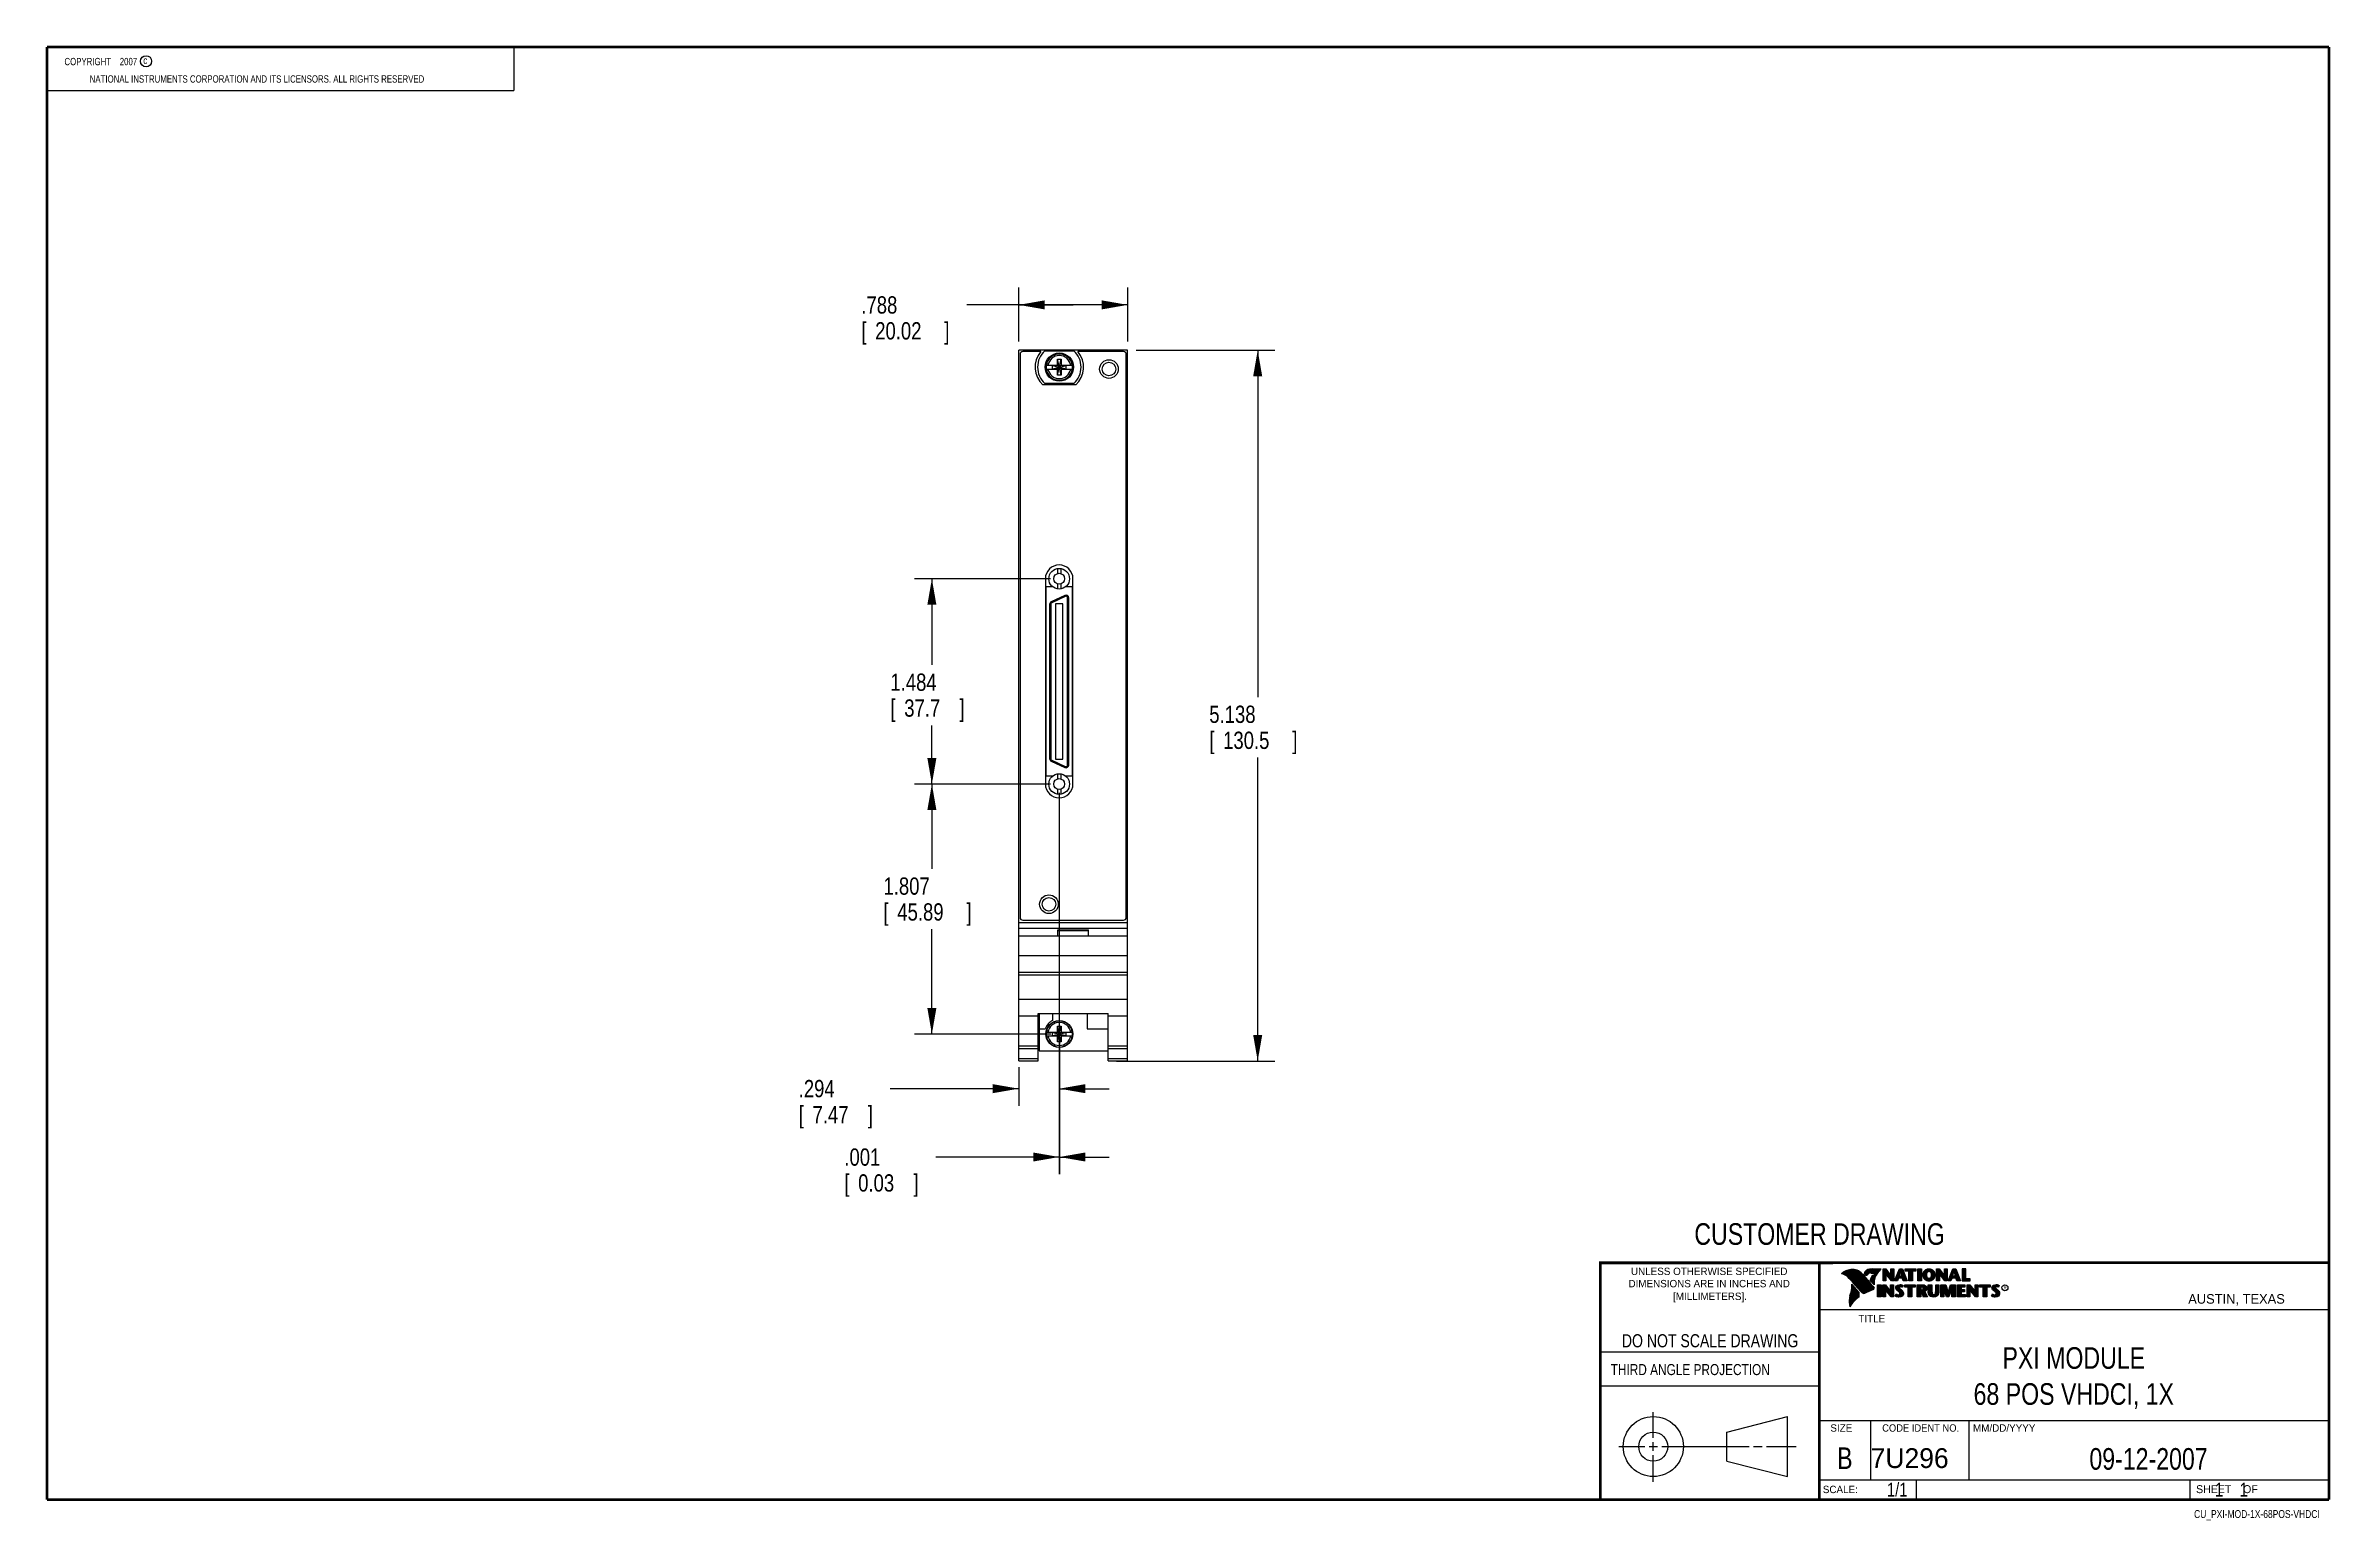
# Model space of a CAD drawing. Header units: inches. Extents: x 0.2 to 16.8, y 0.1 to 10.8.
import ezdxf
from ezdxf.enums import TextEntityAlignment as Align

# ---------------------------------------------------------------- set-up
doc = ezdxf.new("R2010")
doc.units = ezdxf.units.IN
doc.header["$LTSCALE"] = 0.935
doc.header["$MEASUREMENT"] = 0
doc.layers.get('0').update_dxf_attribs({"linetype": 'CONTINUOUS'})
doc.layers.add('DIMENSIONS', color=7, linetype='CONTINUOUS')
doc.styles.get("Standard").update_dxf_attribs({"font": 'txt', "width": 0.8})
doc.dimstyles.new('DIMSTYLE_1', dxfattribs={"dimtxt": 0.125, "dimasz": 0.1875, "dimexe": 0.18, "dimexo": 0.0625, "dimgap": 0.09, "dimtad": 0, "dimtih": 1, "dimtoh": 1, "dimdec": 3, "dimzin": 4, "dimdsep": 46, "dimtxsty": 'STANDARD', "dimblk": '_FILLED', "dimblk1": '_FILLED', "dimblk2": '_FILLED', "dimcen": 0.09, "dimadec": 0, "dimazin": 0, "dimtp": 0.01, "dimtm": 0.01, "dimtfac": 1, "dimtdec": 3, "dimtofl": 0, "dimtmove": 0, "dimatfit": 3, "dimldrblk": '_FILLED', "dimfxl": 1, "dimtolj": 1, "dimtzin": 4, "dimarcsym": 0})

msp = doc.modelspace()

# ---------------------------------------------------------------- texts
at = {"color": 2, "linetype": 'CONTINUOUS', "width": 0.8}
for s, height, p in [('c', 0.053, (0.946, 10.6363)), ('NATIONAL INSTRUMENTS CORPORATION AND ITS LICENSORS. ALL RIGHTS RESERVED', 0.053, (0.5583, 10.5016)), ('THIRD ANGLE PROJECTION', 0.08, (11.5564, 1.1584))]:
    msp.add_text(s, height=height, dxfattribs=at).set_placement(p)
at = {"color": 7, "linetype": 'CONTINUOUS', "width": 0.8}
for s, height, p in [('CUSTOMER DRAWING', 0.15625, (13.0668, 2.1001)), ('DO NOT SCALE DRAWING', 0.095, (12.2754, 1.3592)), ('B', 0.1562, (13.2497, 0.4798))]:
    msp.add_text(s, height=height, dxfattribs=at).set_placement(p, align=Align.CENTER)
at = {"color": 2, "linetype": 'CONTINUOUS'}
for s, p in [('DIMENSIONS ARE IN INCHES AND', (12.2688, 1.7933)), ('UNLESS OTHERWISE SPECIFIED', (12.2688, 1.8819)), ('[MILLIMETERS].', (12.2746, 1.7015))]:
    msp.add_text(s, height=0.053254, dxfattribs=at).set_placement(p, align=Align.CENTER)
for s, height, p in [('R', 0.0217, (14.3971, 1.7782)), ('AUSTIN, TEXAS', 0.069617, (15.7327, 1.6745)), ('TITLE', 0.05325, (13.3474, 1.5397)), ('SIZE', 0.05325, (13.1451, 0.7494)), ('MM/DD/YYYY', 0.05325, (14.1765, 0.7494)), ('SCALE:', 0.05325, (13.0904, 0.3053)), ('SHEET    OF', 0.057262, (15.7892, 0.3052))]:
    msp.add_text(s, height=height, dxfattribs=at).set_placement(p)
at = {"color": 2, "linetype": 'CONTINUOUS', "width": 0.95}
msp.add_text('CODE IDENT NO.', height=0.053254, dxfattribs=at).set_placement((13.7978, 0.7494), align=Align.CENTER)
at = {"color": 7, "linetype": 'CONTINUOUS'}
msp.add_text('7U296', height=0.14316, dxfattribs=at).set_placement((13.4363, 0.4866))
at = {"color": 7, "linetype": 'CONTINUOUS', "width": 0.8}
msp.add_text('1/1', height=0.1, dxfattribs=at).set_placement((13.7025, 0.2805), align=Align.RIGHT)
at = {"color": 2, "linetype": 'CONTINUOUS', "width": 0.8}
msp.add_text('CU_PXI-MOD-1X-68POS-VHDCI', height=0.057262, dxfattribs=at).set_placement((16.6837, 0.1254), align=Align.RIGHT)
at = {"color": 2, "linetype": 'CONTINUOUS', "insert": (0.3125, 10.6805), "char_height": 0.053, "width": 0.8904, "attachment_point": 1}
msp.add_mtext('    COPYRIGHT    2007', dxfattribs=at)
at = {"color": 7, "linetype": 'CONTINUOUS'}
for s, insert, char_height, width, attachment_point in [('PXI MODULE\\P68 POS VHDCI, 1X', (14.9051, 1.3603), 0.15625, 2, 2), ('09-12-2007 ', (15.4455, 0.6307), 0.15625, 1.375, 2), ('    1    1', (15.8075, 0.3805), 0.1, 0.8, 1)]:
    msp.add_mtext(s, dxfattribs=dict(at, insert=insert, char_height=char_height, width=width, attachment_point=attachment_point))

# ---------------------------------------------------------------- blocks, each defined once
blk = doc.blocks.new('_FILLED')
at = {"color": 0, "linetype": 'BYBLOCK'}
blk.add_solid([(0, 0), (-1, 0.174), (-1, -0.174)], dxfattribs=at)
blk = doc.blocks.new('*D0')
at = {"layer": 'DIMENSIONS', "color": 2, "linetype": 'CONTINUOUS'}
for p, q in [((7.506, 5.431), (6.523, 5.431)), ((6.648, 5.431), (6.648, 4.819)), ((6.648, 3.624), (6.648, 4.381)), ((7.507, 3.624), (6.523, 3.624))]:
    blk.add_line(p, q, dxfattribs=at)
at = {"layer": 'DIMENSIONS', "color": 2, "linetype": 'CONTINUOUS', "xscale": 0.1875, "yscale": 0.1875, "zscale": 0.1875}
for p, rotation in [((6.648, 5.431), 90), ((6.648, 3.624), 270)]:
    blk.add_blockref('_FILLED', p, dxfattribs=dict(at, rotation=rotation))
at = {"layer": 'DIMENSIONS', "color": 2, "linetype": 'CONTINUOUS', "width": 0.8}
for s, p in [('1.807', (6.298, 4.631)), ('[', (6.298, 4.444)), ('45.89', (6.398, 4.444)), (']', (6.898, 4.444))]:
    blk.add_text(s, height=0.125, dxfattribs=at).set_placement(p)
blk = doc.blocks.new('*D1')
at = {"layer": 'DIMENSIONS', "color": 2, "linetype": 'CONTINUOUS'}
for p, q in [((7.568, 5.368), (7.568, 2.61)), ((7.57, 3.562), (7.57, 2.61)), ((7.568, 2.735), (6.677, 2.735)), ((7.57, 2.735), (7.93, 2.735))]:
    blk.add_line(p, q, dxfattribs=at)
at = {"layer": 'DIMENSIONS', "color": 2, "linetype": 'CONTINUOUS', "xscale": 0.1875, "yscale": 0.1875, "zscale": 0.1875}
blk.add_blockref('_FILLED', (7.568, 2.735), dxfattribs=at)
at = {"layer": 'DIMENSIONS', "color": 2, "linetype": 'CONTINUOUS', "xscale": 0.1875, "yscale": 0.1875, "zscale": 0.1875, "rotation": 180}
blk.add_blockref('_FILLED', (7.57, 2.735), dxfattribs=at)
at = {"layer": 'DIMENSIONS', "color": 2, "linetype": 'CONTINUOUS', "width": 0.8}
for s, p in [('.001', (6.015, 2.672)), ('[', (6.015, 2.485)), ('0.03', (6.115, 2.485)), (']', (6.515, 2.485))]:
    blk.add_text(s, height=0.125, dxfattribs=at).set_placement(p)
blk = doc.blocks.new('*D2')
at = {"layer": 'DIMENSIONS', "color": 2, "linetype": 'CONTINUOUS'}
for p, q in [((7.57, 3.562), (7.57, 3.104)), ((7.276, 3.385), (7.276, 3.104)), ((7.276, 3.229), (6.347, 3.229)), ((7.57, 3.229), (7.93, 3.229))]:
    blk.add_line(p, q, dxfattribs=at)
at = {"layer": 'DIMENSIONS', "color": 2, "linetype": 'CONTINUOUS', "xscale": 0.1875, "yscale": 0.1875, "zscale": 0.1875}
blk.add_blockref('_FILLED', (7.276, 3.229), dxfattribs=at)
at = {"layer": 'DIMENSIONS', "color": 2, "linetype": 'CONTINUOUS', "xscale": 0.1875, "yscale": 0.1875, "zscale": 0.1875, "rotation": 180}
blk.add_blockref('_FILLED', (7.57, 3.229), dxfattribs=at)
at = {"layer": 'DIMENSIONS', "color": 2, "linetype": 'CONTINUOUS', "width": 0.8}
for s, p in [('.294', (5.685, 3.167)), ('[', (5.685, 2.979)), ('7.47', (5.785, 2.979)), (']', (6.185, 2.979))]:
    blk.add_text(s, height=0.125, dxfattribs=at).set_placement(p)
blk = doc.blocks.new('*D3')
at = {"layer": 'DIMENSIONS', "color": 2, "linetype": 'CONTINUOUS'}
for p, q in [((8.126, 8.567), (9.129, 8.567)), ((9.004, 8.567), (9.004, 6.06)), ((9.004, 3.429), (9.004, 5.623)), ((7.984, 3.429), (9.129, 3.429))]:
    blk.add_line(p, q, dxfattribs=at)
at = {"layer": 'DIMENSIONS', "color": 2, "linetype": 'CONTINUOUS', "xscale": 0.1875, "yscale": 0.1875, "zscale": 0.1875}
for p, rotation in [((9.004, 8.567), 90), ((9.004, 3.429), 270)]:
    blk.add_blockref('_FILLED', p, dxfattribs=dict(at, rotation=rotation))
at = {"layer": 'DIMENSIONS', "color": 2, "linetype": 'CONTINUOUS', "width": 0.8}
for s, p in [('5.138', (8.654, 5.873)), ('[', (8.654, 5.685)), ('130.5', (8.754, 5.685)), (']', (9.254, 5.685))]:
    blk.add_text(s, height=0.125, dxfattribs=at).set_placement(p)
blk = doc.blocks.new('*D4')
at = {"layer": 'DIMENSIONS', "color": 2, "linetype": 'CONTINUOUS'}
for p, q in [((7.276, 8.63), (7.276, 9.02)), ((8.064, 8.63), (8.064, 9.02)), ((7.67, 8.895), (6.901, 8.895)), ((7.276, 8.895), (7.67, 8.895)), ((8.064, 8.895), (7.67, 8.895))]:
    blk.add_line(p, q, dxfattribs=at)
at = {"layer": 'DIMENSIONS', "color": 2, "linetype": 'CONTINUOUS', "xscale": 0.1875, "yscale": 0.1875, "zscale": 0.1875, "rotation": 180}
blk.add_blockref('_FILLED', (7.276, 8.895), dxfattribs=at)
at = {"layer": 'DIMENSIONS', "color": 2, "linetype": 'CONTINUOUS', "xscale": 0.1875, "yscale": 0.1875, "zscale": 0.1875}
blk.add_blockref('_FILLED', (8.064, 8.895), dxfattribs=at)
at = {"layer": 'DIMENSIONS', "color": 2, "linetype": 'CONTINUOUS', "width": 0.8}
for s, p in [('.788', (6.138, 8.832)), ('[', (6.138, 8.645)), ('20.02', (6.238, 8.645)), (']', (6.738, 8.645))]:
    blk.add_text(s, height=0.125, dxfattribs=at).set_placement(p)
blk = doc.blocks.new('*D5')
at = {"layer": 'DIMENSIONS', "color": 2, "linetype": 'CONTINUOUS'}
for p, q in [((7.506, 6.915), (6.523, 6.915)), ((6.648, 6.915), (6.648, 6.293)), ((6.648, 5.431), (6.648, 5.855)), ((7.506, 5.431), (6.523, 5.431))]:
    blk.add_line(p, q, dxfattribs=at)
at = {"layer": 'DIMENSIONS', "color": 2, "linetype": 'CONTINUOUS', "xscale": 0.1875, "yscale": 0.1875, "zscale": 0.1875}
for p, rotation in [((6.648, 6.915), 90), ((6.648, 5.431), 270)]:
    blk.add_blockref('_FILLED', p, dxfattribs=dict(at, rotation=rotation))
at = {"layer": 'DIMENSIONS', "color": 2, "linetype": 'CONTINUOUS', "width": 0.8}
for s, p in [('1.484', (6.348, 6.105)), ('[', (6.348, 5.918)), ('37.7', (6.448, 5.918)), (']', (6.848, 5.918))]:
    blk.add_text(s, height=0.125, dxfattribs=at).set_placement(p)

# ---------------------------------------------------------------- dimensions: what is measured, and where the dimension line sits
at = {"layer": 'DIMENSIONS', "color": 2, "linetype": 'CONTINUOUS'}
for base, p1, p2, angle, picture, middle in [((7.2756, 8.8946), (8.0636, 8.6297), (7.2756, 8.6297), 180, '*D4', (6.4881, 8.8008)), ((9.0044, 3.4293), (8.1261, 8.5672), (7.9841, 3.4293), 270, '*D3', (9.0044, 5.8415)), ((6.6481, 6.9152), (7.5059, 5.431), (7.5059, 6.9152), 90, '*D5', (6.6481, 6.0741)), ((7.5684, 2.7347), (7.5696, 3.5618), (7.5684, 5.3685), 180, '*D1', (6.3147, 2.641)), ((6.6481, 5.431), (7.5071, 3.6243), (7.5059, 5.431), 90, '*D0', (6.6481, 4.6001))]:
    dim = msp.add_linear_dim(base=base, p1=p1, p2=p2, angle=angle, dimstyle='DIMSTYLE_1', dxfattribs=at)
    dim.commit()
    dim.dimension.update_dxf_attribs({"geometry": picture, "text_midpoint": middle, "dimtype": 160})
dim = msp.add_linear_dim(base=(7.5696, 3.229), p1=(7.2756, 3.3847), p2=(7.5696, 3.5618), dimstyle='DIMSTYLE_1', dxfattribs=at)
dim.commit()
dim.dimension.update_dxf_attribs({"geometry": '*D2', "text_midpoint": (5.9846, 3.1353), "dimtype": 160})

# ---------------------------------------------------------------- linework, layer by layer
at = {"color": 2, "linetype": 'CONTINUOUS'}
for p, q in [((0.25, 10.7586), (3.625, 10.7586)), ((0.25, 10.7586), (0.25, 10.4456)), ((3.625, 10.7586), (3.625, 10.4456)), ((0.25, 10.4456), (3.625, 10.4456)), ((13.0652, 1.9695), (16.745, 1.9695)), ((13.0652, 1.9695), (13.0652, 0.2605)), ((13.2311, 1.8934), (13.2311, 1.8949)), ((13.2347, 1.8921), (13.2347, 1.8972)), ((13.2382, 1.8907), (13.2382, 1.8994)), ((13.2418, 1.8892), (13.2418, 1.9015)), ((13.2453, 1.8876), (13.2453, 1.9035)), ((13.2489, 1.8858), (13.2489, 1.9054)), ((13.2524, 1.8839), (13.2524, 1.9069)), ((13.256, 1.8818), (13.256, 1.9084)), ((13.2596, 1.8796), (13.2596, 1.9098)), ((13.2631, 1.8772), (13.2631, 1.9111)), ((13.2667, 1.8747), (13.2667, 1.9124)), ((13.2702, 1.872), (13.2702, 1.9135)), ((13.2738, 1.869), (13.2738, 1.9146)), ((13.2773, 1.8658), (13.2773, 1.9155)), ((13.2809, 1.8624), (13.2809, 1.9164)), ((13.2844, 1.8587), (13.2844, 1.9173)), ((13.288, 1.8549), (13.288, 1.9181)), ((13.2915, 1.851), (13.2915, 1.9188)), ((13.2951, 1.8471), (13.2951, 1.9194)), ((13.2987, 1.8431), (13.2987, 1.9198)), ((13.3022, 1.8391), (13.3022, 1.92)), ((13.3058, 1.8351), (13.3058, 1.9201)), ((13.3093, 1.8311), (13.3093, 1.9201)), ((13.3129, 1.827), (13.3129, 1.9199)), ((13.3164, 1.8229), (13.3164, 1.9196)), ((13.32, 1.8188), (13.32, 1.9192)), ((13.3235, 1.8146), (13.3235, 1.9186)), ((13.3271, 1.8104), (13.3271, 1.9179)), ((13.3306, 1.8062), (13.3306, 1.9172)), ((13.3342, 1.802), (13.3342, 1.9163)), ((13.3378, 1.7978), (13.3378, 1.9151)), ((13.3413, 1.7937), (13.3413, 1.9138)), ((13.3449, 1.7897), (13.3449, 1.9122)), ((13.3484, 1.7856), (13.3484, 1.9103)), ((13.352, 1.7817), (13.352, 1.9081)), ((13.3555, 1.7778), (13.3555, 1.9055)), ((13.3591, 1.7739), (13.3591, 1.9026)), ((13.3626, 1.7701), (13.3626, 1.8991)), ((13.3662, 1.7663), (13.3662, 1.8952)), ((13.3697, 1.7625), (13.3697, 1.8915)), ((13.3733, 1.7588), (13.3733, 1.8878)), ((13.3769, 1.7556), (13.3769, 1.8841)), ((13.3804, 1.7529), (13.3804, 1.8803)), ((13.384, 1.7512), (13.384, 1.8766)), ((13.3875, 1.7509), (13.3875, 1.8728)), ((13.4022, 1.878), (13.3901, 1.8922)), ((13.3911, 1.7518), (13.3911, 1.8691)), ((13.4029, 1.881), (13.3927, 1.893)), ((13.3946, 1.8908), (13.3946, 1.8999)), ((13.3946, 1.7533), (13.3946, 1.8653)), ((13.3982, 1.8866), (13.3982, 1.9062)), ((13.3982, 1.7548), (13.3982, 1.8615)), ((13.4017, 1.8824), (13.4017, 1.9101)), ((13.4017, 1.7563), (13.4017, 1.8574)), ((13.4053, 1.8823), (13.4053, 1.9129)), ((13.4053, 1.7578), (13.4053, 1.8531)), ((13.4088, 1.8844), (13.4088, 1.915)), ((13.4088, 1.7593), (13.4088, 1.8488)), ((13.4124, 1.887), (13.4124, 1.9167)), ((13.4124, 1.7609), (13.4124, 1.8445)), ((13.4159, 1.89), (13.4159, 1.9182)), ((13.4159, 1.7625), (13.4159, 1.8402)), ((13.4195, 1.8937), (13.4195, 1.9193)), ((13.4195, 1.7641), (13.4195, 1.8359)), ((13.4231, 1.8964), (13.4231, 1.9203)), ((13.4231, 1.7657), (13.4231, 1.8316)), ((13.4266, 1.8982), (13.4266, 1.9209)), ((13.4266, 1.7674), (13.4266, 1.8273)), ((13.4302, 1.8995), (13.4302, 1.9214)), ((13.4302, 1.7691), (13.4302, 1.823)), ((13.4414, 1.8328), (13.4319, 1.8437)), ((13.4337, 1.8997), (13.4337, 1.922)), ((13.4337, 1.7708), (13.4337, 1.8187)), ((13.4433, 1.8344), (13.4349, 1.844)), ((13.4373, 1.8991), (13.4373, 1.9224)), ((13.4373, 1.8413), (13.4373, 1.8491)), ((13.4408, 1.898), (13.4408, 1.9228)), ((13.4408, 1.8372), (13.4408, 1.8572)), ((13.4444, 1.8972), (13.4444, 1.9231)), ((13.4444, 1.8331), (13.4444, 1.8665)), ((13.4479, 1.8969), (13.4479, 1.9234)), ((13.4479, 1.8288), (13.4479, 1.873)), ((13.4515, 1.8966), (13.4515, 1.9236)), ((13.4515, 1.8247), (13.4515, 1.8764)), ((13.4529, 1.9261), (13.5132, 1.9271)), ((13.453, 1.9236), (13.5067, 1.9245)), ((13.455, 1.8965), (13.455, 1.9237)), ((13.455, 1.8207), (13.455, 1.878)), ((13.4586, 1.8964), (13.4586, 1.9237)), ((13.4586, 1.8303), (13.4586, 1.879)), ((13.4622, 1.8957), (13.4622, 1.9238)), ((13.4622, 1.8535), (13.4622, 1.8795)), ((13.4657, 1.8935), (13.4657, 1.9238)), ((13.4657, 1.8636), (13.4657, 1.8798)), ((13.4693, 1.872), (13.4693, 1.9239)), ((13.4728, 1.8794), (13.4728, 1.9239)), ((13.4764, 1.8859), (13.4764, 1.924)), ((13.4799, 1.8919), (13.4799, 1.924)), ((13.4835, 1.8973), (13.4835, 1.9241)), ((13.487, 1.9023), (13.487, 1.9242)), ((13.4906, 1.9069), (13.4906, 1.9242)), ((13.4941, 1.9112), (13.4941, 1.9243)), ((13.4977, 1.9153), (13.4977, 1.9243)), ((13.5013, 1.9191), (13.5013, 1.9244)), ((13.5261, 1.9263), (13.5451, 1.9263)), ((13.5261, 1.839), (13.5261, 1.9263)), ((13.5466, 1.839), (13.5261, 1.839)), ((13.5286, 1.9237), (13.5439, 1.9237)), ((13.5286, 1.8415), (13.5286, 1.9237)), ((13.5441, 1.8415), (13.5286, 1.8415)), ((13.5332, 1.8415), (13.5332, 1.9237)), ((13.5367, 1.8415), (13.5367, 1.9237)), ((13.5402, 1.8415), (13.5402, 1.9237)), ((13.5441, 1.8976), (13.5437, 1.9237)), ((13.5439, 1.9237), (13.5854, 1.869)), ((13.5873, 1.8415), (13.5441, 1.8976)), ((13.5441, 1.8976), (13.5441, 1.8415)), ((13.5451, 1.9263), (13.5829, 1.8765)), ((13.586, 1.839), (13.5466, 1.8902)), ((13.5466, 1.8902), (13.5466, 1.839)), ((13.5471, 1.8936), (13.5471, 1.9194)), ((13.5506, 1.8891), (13.5506, 1.9149)), ((13.5541, 1.8846), (13.5541, 1.9103)), ((13.5576, 1.8801), (13.5576, 1.9057)), ((13.561, 1.8756), (13.561, 1.9011)), ((13.5645, 1.8711), (13.5645, 1.8965)), ((13.568, 1.8665), (13.568, 1.8919)), ((13.5715, 1.862), (13.5715, 1.8874)), ((13.575, 1.8575), (13.575, 1.8828)), ((13.5784, 1.853), (13.5784, 1.8782)), ((13.5819, 1.8485), (13.5819, 1.8736)), ((13.5829, 1.9263), (13.6036, 1.9263)), ((13.5829, 1.8765), (13.5829, 1.9263)), ((13.5854, 1.9237), (13.6011, 1.9237)), ((13.5854, 1.869), (13.5854, 1.9237)), ((13.5854, 1.844), (13.5854, 1.869)), ((13.6036, 1.839), (13.586, 1.839)), ((13.6011, 1.8415), (13.5873, 1.8415)), ((13.5889, 1.8415), (13.5889, 1.9237)), ((13.5923, 1.8415), (13.5923, 1.9237)), ((13.5958, 1.8415), (13.5958, 1.9237)), ((13.5993, 1.8415), (13.5993, 1.9237)), ((13.6011, 1.9237), (13.6011, 1.8415)), ((13.6036, 1.9263), (13.6036, 1.839)), ((13.6088, 1.839), (13.6444, 1.9262)), ((13.6294, 1.839), (13.6088, 1.839)), ((13.6125, 1.8415), (13.6461, 1.9237)), ((13.6277, 1.8415), (13.6125, 1.8415)), ((13.6167, 1.8415), (13.6167, 1.8516)), ((13.6201, 1.8415), (13.6201, 1.8601)), ((13.6236, 1.8415), (13.6236, 1.8686)), ((13.6271, 1.8415), (13.6271, 1.8771)), ((13.6361, 1.8623), (13.6277, 1.8415)), ((13.6378, 1.8598), (13.6294, 1.839)), ((13.6306, 1.8486), (13.6306, 1.8857)), ((13.634, 1.8573), (13.634, 1.8942)), ((13.6665, 1.8623), (13.6361, 1.8623)), ((13.6375, 1.8623), (13.6375, 1.9027)), ((13.6647, 1.8598), (13.6378, 1.8598)), ((13.6388, 1.8711), (13.65, 1.9073)), ((13.6639, 1.8711), (13.6388, 1.8711)), ((13.641, 1.8781), (13.641, 1.9112)), ((13.641, 1.8623), (13.641, 1.8711)), ((13.6423, 1.8736), (13.6519, 1.9048)), ((13.6606, 1.8736), (13.6423, 1.8736)), ((13.6444, 1.9262), (13.6664, 1.9262)), ((13.6445, 1.8893), (13.6445, 1.9197)), ((13.6445, 1.8623), (13.6445, 1.8711)), ((13.6461, 1.9237), (13.6647, 1.9237)), ((13.6479, 1.9006), (13.6479, 1.9237)), ((13.6479, 1.8623), (13.6479, 1.8711)), ((13.65, 1.9073), (13.6541, 1.9073)), ((13.6514, 1.9073), (13.6514, 1.9237)), ((13.6514, 1.8623), (13.6514, 1.8711)), ((13.6519, 1.9048), (13.6521, 1.9048)), ((13.6521, 1.9048), (13.6606, 1.8736)), ((13.6541, 1.9073), (13.6639, 1.8711)), ((13.6549, 1.9043), (13.6549, 1.9237)), ((13.6549, 1.8623), (13.6549, 1.8711)), ((13.6584, 1.8915), (13.6584, 1.9237)), ((13.6584, 1.8623), (13.6584, 1.8711)), ((13.6618, 1.8787), (13.6618, 1.9237)), ((13.6618, 1.8623), (13.6618, 1.8711)), ((13.6647, 1.9237), (13.6959, 1.8415)), ((13.6717, 1.839), (13.6647, 1.8598)), ((13.6653, 1.8623), (13.6653, 1.922)), ((13.6664, 1.9262), (13.6995, 1.839)), ((13.6735, 1.8415), (13.6665, 1.8623)), ((13.6688, 1.8555), (13.6688, 1.9128)), ((13.6995, 1.839), (13.6717, 1.839)), ((13.6723, 1.8452), (13.6723, 1.9037)), ((13.6959, 1.8415), (13.6735, 1.8415)), ((13.6757, 1.8415), (13.6757, 1.8945)), ((13.6792, 1.8415), (13.6792, 1.8854)), ((13.6827, 1.8415), (13.6827, 1.8762)), ((13.6862, 1.8415), (13.6862, 1.8671)), ((13.6866, 1.9262), (13.7634, 1.9262)), ((13.6866, 1.9099), (13.6866, 1.9262)), ((13.7118, 1.9099), (13.6866, 1.9099)), ((13.6891, 1.9237), (13.7609, 1.9237)), ((13.6891, 1.9125), (13.6891, 1.9237)), ((13.7143, 1.9125), (13.6891, 1.9125)), ((13.6896, 1.8415), (13.6896, 1.8579)), ((13.6931, 1.9125), (13.6931, 1.9237)), ((13.6931, 1.8415), (13.6931, 1.8488)), ((13.6966, 1.9125), (13.6966, 1.9237)), ((13.7001, 1.9125), (13.7001, 1.9237)), ((13.7035, 1.9125), (13.7035, 1.9237)), ((13.707, 1.9125), (13.707, 1.9237)), ((13.7105, 1.9125), (13.7105, 1.9237)), ((13.7118, 1.839), (13.7118, 1.9099)), ((13.7382, 1.839), (13.7118, 1.839)), ((13.7143, 1.9125), (13.714, 1.9237)), ((13.7143, 1.8415), (13.7143, 1.9125)), ((13.7357, 1.8415), (13.7143, 1.8415)), ((13.7174, 1.8415), (13.7174, 1.9237)), ((13.7209, 1.8415), (13.7209, 1.9237)), ((13.7244, 1.8415), (13.7244, 1.9237)), ((13.7279, 1.8415), (13.7279, 1.9237)), ((13.7313, 1.8415), (13.7313, 1.9237)), ((13.7357, 1.9125), (13.7348, 1.9237)), ((13.7609, 1.9125), (13.7357, 1.9125)), ((13.7357, 1.9125), (13.7357, 1.8415)), ((13.7634, 1.9099), (13.7382, 1.9099)), ((13.7382, 1.9099), (13.7382, 1.839)), ((13.7383, 1.9125), (13.7383, 1.9237)), ((13.7418, 1.9125), (13.7418, 1.9237)), ((13.7452, 1.9125), (13.7452, 1.9237)), ((13.7487, 1.9125), (13.7487, 1.9237)), ((13.7522, 1.9125), (13.7522, 1.9237)), ((13.7557, 1.9125), (13.7557, 1.9237)), ((13.7591, 1.9125), (13.7591, 1.9237)), ((13.7609, 1.9237), (13.7609, 1.9125)), ((13.7634, 1.9262), (13.7634, 1.9099)), ((13.7768, 1.9262), (13.8031, 1.9262)), ((13.7768, 1.839), (13.7768, 1.9262)), ((13.8031, 1.839), (13.7768, 1.839)), ((13.7794, 1.9237), (13.8006, 1.9237)), ((13.7794, 1.8415), (13.7794, 1.9237)), ((13.8006, 1.8415), (13.7794, 1.8415)), ((13.7835, 1.8415), (13.7835, 1.9237)), ((13.787, 1.8415), (13.787, 1.9237)), ((13.7904, 1.8415), (13.7904, 1.9237)), ((13.7939, 1.8415), (13.7939, 1.9237)), ((13.7974, 1.8415), (13.7974, 1.9237)), ((13.8006, 1.9237), (13.8006, 1.8415)), ((13.8031, 1.9262), (13.8031, 1.839)), ((13.8154, 1.8853), (13.8155, 1.8871)), ((13.8154, 1.8834), (13.8154, 1.8853)), ((13.8154, 1.8816), (13.8154, 1.8834)), ((13.8155, 1.8797), (13.8154, 1.8816)), ((13.8155, 1.8871), (13.8157, 1.8889)), ((13.8157, 1.8779), (13.8155, 1.8797)), ((13.8157, 1.8889), (13.8159, 1.8907)), ((13.8159, 1.876), (13.8157, 1.8779)), ((13.8159, 1.8907), (13.8161, 1.8924)), ((13.8162, 1.8742), (13.8159, 1.876)), ((13.8161, 1.8924), (13.8165, 1.8941)), ((13.8166, 1.8724), (13.8162, 1.8742)), ((13.8165, 1.8941), (13.8169, 1.8958)), ((13.817, 1.8706), (13.8166, 1.8724)), ((13.8169, 1.8958), (13.8174, 1.8975)), ((13.8174, 1.8689), (13.817, 1.8706)), ((13.8174, 1.8975), (13.8179, 1.8991)), ((13.8179, 1.8672), (13.8174, 1.8689)), ((13.8179, 1.8991), (13.8185, 1.9006)), ((13.8179, 1.8852), (13.818, 1.8869)), ((13.8179, 1.8834), (13.8179, 1.8852)), ((13.818, 1.8817), (13.8179, 1.8834)), ((13.8185, 1.8655), (13.8179, 1.8672)), ((13.818, 1.8869), (13.8182, 1.8886)), ((13.8181, 1.8799), (13.818, 1.8817)), ((13.8182, 1.8781), (13.8181, 1.8799)), ((13.8182, 1.8886), (13.8184, 1.8903)), ((13.8184, 1.8764), (13.8182, 1.8781)), ((13.8184, 1.8903), (13.8186, 1.892)), ((13.8187, 1.8746), (13.8184, 1.8764)), ((13.8185, 1.9006), (13.8191, 1.9021)), ((13.8191, 1.8639), (13.8185, 1.8655)), ((13.8186, 1.892), (13.819, 1.8936)), ((13.8191, 1.8729), (13.8187, 1.8746)), ((13.819, 1.8936), (13.8193, 1.8952)), ((13.8191, 1.9021), (13.8198, 1.9036)), ((13.8194, 1.8712), (13.8191, 1.8729)), ((13.8198, 1.8623), (13.8191, 1.8639)), ((13.8193, 1.8952), (13.8198, 1.8967)), ((13.8199, 1.8696), (13.8194, 1.8712)), ((13.8198, 1.9036), (13.8206, 1.9051)), ((13.8198, 1.8967), (13.8203, 1.8982)), ((13.8205, 1.8607), (13.8198, 1.8623)), ((13.8204, 1.8679), (13.8199, 1.8696)), ((13.8203, 1.8982), (13.8208, 1.8997)), ((13.8209, 1.8664), (13.8204, 1.8679)), ((13.8213, 1.8592), (13.8205, 1.8607)), ((13.8206, 1.9051), (13.8214, 1.9065)), ((13.8208, 1.8997), (13.8214, 1.9011)), ((13.8209, 1.8664), (13.8208, 1.8997)), ((13.8215, 1.8648), (13.8209, 1.8664)), ((13.8221, 1.8578), (13.8213, 1.8592)), ((13.8214, 1.9065), (13.8223, 1.9079)), ((13.8214, 1.9011), (13.8221, 1.9025)), ((13.8221, 1.8633), (13.8215, 1.8648)), ((13.8221, 1.9025), (13.8228, 1.9038)), ((13.8228, 1.8619), (13.8221, 1.8633)), ((13.823, 1.8563), (13.8221, 1.8578)), ((13.8223, 1.9079), (13.8232, 1.9092)), ((13.8228, 1.9038), (13.8236, 1.9052)), ((13.8235, 1.8604), (13.8228, 1.8619)), ((13.8239, 1.855), (13.823, 1.8563)), ((13.8232, 1.9092), (13.8243, 1.9106)), ((13.8243, 1.8591), (13.8235, 1.8604)), ((13.8236, 1.9052), (13.8244, 1.9065)), ((13.8249, 1.8536), (13.8239, 1.855)), ((13.8243, 1.9106), (13.8253, 1.9119)), ((13.8243, 1.8591), (13.8244, 1.9065)), ((13.8251, 1.8577), (13.8243, 1.8591)), ((13.8244, 1.9065), (13.8253, 1.9077)), ((13.826, 1.8523), (13.8249, 1.8536)), ((13.826, 1.8564), (13.8251, 1.8577)), ((13.8253, 1.9119), (13.8265, 1.9132)), ((13.8253, 1.9077), (13.8262, 1.909)), ((13.8269, 1.8552), (13.826, 1.8564)), ((13.8271, 1.8511), (13.826, 1.8523)), ((13.8262, 1.909), (13.8273, 1.9102)), ((13.8265, 1.9132), (13.8276, 1.9144)), ((13.8279, 1.854), (13.8269, 1.8552)), ((13.8282, 1.8499), (13.8271, 1.8511)), ((13.8273, 1.9102), (13.8283, 1.9114)), ((13.8276, 1.9144), (13.8288, 1.9156)), ((13.8279, 1.854), (13.8283, 1.9114)), ((13.8289, 1.8528), (13.8279, 1.854)), ((13.8294, 1.8487), (13.8282, 1.8499)), ((13.8283, 1.9114), (13.8294, 1.9126)), ((13.8288, 1.9156), (13.8301, 1.9167)), ((13.83, 1.8517), (13.8289, 1.8528)), ((13.8294, 1.9126), (13.8306, 1.9137)), ((13.8306, 1.8476), (13.8294, 1.8487)), ((13.8311, 1.8506), (13.83, 1.8517)), ((13.8301, 1.9167), (13.8314, 1.9178)), ((13.8306, 1.9137), (13.8318, 1.9148)), ((13.8319, 1.8466), (13.8306, 1.8476)), ((13.8311, 1.8506), (13.8318, 1.9148)), ((13.8323, 1.8496), (13.8311, 1.8506)), ((13.8314, 1.9178), (13.8327, 1.9188)), ((13.8318, 1.9148), (13.833, 1.9158)), ((13.8332, 1.8456), (13.8319, 1.8466)), ((13.8335, 1.8486), (13.8323, 1.8496)), ((13.8327, 1.9188), (13.834, 1.9198)), ((13.833, 1.9158), (13.8342, 1.9168)), ((13.8346, 1.8447), (13.8332, 1.8456)), ((13.8347, 1.8477), (13.8335, 1.8486)), ((13.834, 1.9198), (13.8354, 1.9207)), ((13.8342, 1.9168), (13.8355, 1.9177)), ((13.836, 1.8438), (13.8346, 1.8447)), ((13.8347, 1.8477), (13.8355, 1.9177)), ((13.836, 1.8468), (13.8347, 1.8477)), ((13.8354, 1.9207), (13.8368, 1.9215)), ((13.8355, 1.9177), (13.8368, 1.9185)), ((13.8373, 1.846), (13.836, 1.8468)), ((13.8374, 1.843), (13.836, 1.8438)), ((13.8368, 1.9215), (13.8382, 1.9223)), ((13.8368, 1.9185), (13.8381, 1.9193)), ((13.8386, 1.8452), (13.8373, 1.846)), ((13.839, 1.8423), (13.8374, 1.843)), ((13.8381, 1.9193), (13.8394, 1.92)), ((13.8386, 1.8452), (13.8381, 1.9193)), ((13.8382, 1.9223), (13.8397, 1.923)), ((13.84, 1.8445), (13.8386, 1.8452)), ((13.8405, 1.8416), (13.839, 1.8423)), ((13.8394, 1.92), (13.8408, 1.9207)), ((13.8397, 1.923), (13.8412, 1.9237)), ((13.8397, 1.8857), (13.8398, 1.8868)), ((13.8397, 1.8845), (13.8397, 1.8857)), ((13.8397, 1.8833), (13.8397, 1.8845)), ((13.8397, 1.8821), (13.8397, 1.8833)), ((13.8397, 1.8809), (13.8397, 1.8821)), ((13.8398, 1.8796), (13.8397, 1.8809)), ((13.8398, 1.8868), (13.8399, 1.888)), ((13.8399, 1.8784), (13.8398, 1.8796)), ((13.8399, 1.888), (13.84, 1.8891)), ((13.84, 1.8773), (13.8399, 1.8784)), ((13.84, 1.8891), (13.8401, 1.8902)), ((13.8401, 1.8761), (13.84, 1.8773)), ((13.8415, 1.8439), (13.84, 1.8445)), ((13.8401, 1.8902), (13.8402, 1.8913)), ((13.8402, 1.8749), (13.8401, 1.8761)), ((13.8402, 1.8913), (13.8403, 1.8924)), ((13.8404, 1.8738), (13.8402, 1.8749)), ((13.8403, 1.8924), (13.8405, 1.8934)), ((13.8405, 1.8727), (13.8404, 1.8738)), ((13.8405, 1.8934), (13.8407, 1.8944)), ((13.8407, 1.8716), (13.8405, 1.8727)), ((13.8421, 1.8409), (13.8405, 1.8416)), ((13.8407, 1.8944), (13.8409, 1.8954)), ((13.841, 1.8706), (13.8407, 1.8716)), ((13.8408, 1.9207), (13.8422, 1.9213)), ((13.8409, 1.8954), (13.8411, 1.8963)), ((13.8412, 1.8696), (13.841, 1.8706)), ((13.8411, 1.8963), (13.8414, 1.8972)), ((13.8412, 1.9237), (13.8427, 1.9243)), ((13.8414, 1.8686), (13.8412, 1.8696)), ((13.8414, 1.8972), (13.8416, 1.8981)), ((13.8417, 1.8677), (13.8414, 1.8686)), ((13.8415, 1.8439), (13.8417, 1.8678)), ((13.843, 1.8433), (13.8415, 1.8439)), ((13.8416, 1.8981), (13.8419, 1.899)), ((13.842, 1.8667), (13.8417, 1.8677)), ((13.8419, 1.899), (13.8422, 1.8999)), ((13.842, 1.8991), (13.8422, 1.9213)), ((13.8423, 1.8658), (13.842, 1.8667)), ((13.8438, 1.8404), (13.8421, 1.8409)), ((13.8422, 1.9213), (13.8436, 1.9219)), ((13.8422, 1.8999), (13.8426, 1.9007)), ((13.8422, 1.8844), (13.8423, 1.8856)), ((13.8422, 1.8833), (13.8422, 1.8844)), ((13.8422, 1.8821), (13.8422, 1.8833)), ((13.8423, 1.8809), (13.8422, 1.8821)), ((13.8423, 1.8867), (13.8424, 1.8878)), ((13.8423, 1.8856), (13.8423, 1.8867)), ((13.8423, 1.8798), (13.8423, 1.8809)), ((13.8424, 1.8786), (13.8423, 1.8798)), ((13.8427, 1.865), (13.8423, 1.8658)), ((13.8424, 1.8878), (13.8425, 1.8889)), ((13.8425, 1.8775), (13.8424, 1.8786)), ((13.8425, 1.8889), (13.8426, 1.89)), ((13.8426, 1.8764), (13.8425, 1.8775)), ((13.8426, 1.9007), (13.843, 1.9016)), ((13.8426, 1.89), (13.8427, 1.891)), ((13.8427, 1.8753), (13.8426, 1.8764)), ((13.8427, 1.9243), (13.8443, 1.9248)), ((13.8427, 1.891), (13.8428, 1.892)), ((13.8429, 1.8742), (13.8427, 1.8753)), ((13.8431, 1.8641), (13.8427, 1.865)), ((13.8428, 1.892), (13.843, 1.893)), ((13.843, 1.8731), (13.8429, 1.8742)), ((13.843, 1.9016), (13.8434, 1.9024)), ((13.843, 1.893), (13.8432, 1.8939)), ((13.8432, 1.8721), (13.843, 1.8731)), ((13.8445, 1.8428), (13.843, 1.8433)), ((13.8434, 1.8633), (13.8431, 1.8641)), ((13.8432, 1.8939), (13.8434, 1.8948)), ((13.8434, 1.8712), (13.8432, 1.8721)), ((13.8434, 1.9024), (13.8438, 1.9032)), ((13.8434, 1.8948), (13.8436, 1.8957)), ((13.8436, 1.8702), (13.8434, 1.8712)), ((13.8439, 1.8625), (13.8434, 1.8633)), ((13.8436, 1.9219), (13.8451, 1.9224)), ((13.8436, 1.8957), (13.8438, 1.8965)), ((13.8439, 1.8693), (13.8436, 1.8702)), ((13.8438, 1.9032), (13.8443, 1.904)), ((13.8438, 1.8965), (13.844, 1.8974)), ((13.8455, 1.8399), (13.8438, 1.8404)), ((13.8441, 1.8684), (13.8439, 1.8693)), ((13.8443, 1.8617), (13.8439, 1.8625)), ((13.844, 1.8974), (13.8443, 1.8982)), ((13.8444, 1.8676), (13.8441, 1.8684)), ((13.8443, 1.9248), (13.8459, 1.9253)), ((13.8443, 1.904), (13.8447, 1.9047)), ((13.8443, 1.8982), (13.8446, 1.899)), ((13.8448, 1.8609), (13.8443, 1.8617)), ((13.8447, 1.8667), (13.8444, 1.8676)), ((13.8462, 1.8423), (13.8445, 1.8428)), ((13.8446, 1.899), (13.8449, 1.8997)), ((13.8447, 1.9047), (13.8453, 1.9055)), ((13.845, 1.8659), (13.8447, 1.8667)), ((13.8453, 1.8602), (13.8448, 1.8609)), ((13.8449, 1.8997), (13.8453, 1.9005)), ((13.8454, 1.8651), (13.845, 1.8659)), ((13.8451, 1.9224), (13.8466, 1.9229)), ((13.8453, 1.9055), (13.8451, 1.9224)), ((13.8453, 1.9055), (13.8458, 1.9062)), ((13.8453, 1.9005), (13.8456, 1.9012)), ((13.8458, 1.8595), (13.8453, 1.8602)), ((13.8457, 1.8644), (13.8454, 1.8651)), ((13.8473, 1.8395), (13.8455, 1.8399)), ((13.8456, 1.9012), (13.846, 1.902)), ((13.8461, 1.8637), (13.8457, 1.8644)), ((13.8458, 1.9062), (13.8464, 1.9068)), ((13.8464, 1.8588), (13.8458, 1.8595)), ((13.846, 1.8424), (13.8458, 1.8595)), ((13.8459, 1.9253), (13.8476, 1.9257)), ((13.846, 1.902), (13.8464, 1.9027)), ((13.8465, 1.863), (13.8461, 1.8637)), ((13.8478, 1.8419), (13.8462, 1.8423)), ((13.8464, 1.9068), (13.847, 1.9074)), ((13.8464, 1.9027), (13.8468, 1.9033)), ((13.847, 1.8581), (13.8464, 1.8588)), ((13.8469, 1.8623), (13.8465, 1.863)), ((13.8466, 1.9229), (13.8481, 1.9233)), ((13.8468, 1.9033), (13.8473, 1.9039)), ((13.8473, 1.8617), (13.8469, 1.8623)), ((13.847, 1.9074), (13.8477, 1.908)), ((13.8477, 1.8575), (13.847, 1.8581)), ((13.8473, 1.9039), (13.8478, 1.9045)), ((13.8478, 1.8611), (13.8473, 1.8617)), ((13.8491, 1.8391), (13.8473, 1.8395)), ((13.8476, 1.9257), (13.8492, 1.9261)), ((13.8477, 1.908), (13.8483, 1.9086)), ((13.8483, 1.857), (13.8477, 1.8575)), ((13.8478, 1.9045), (13.8482, 1.9051)), ((13.8483, 1.8605), (13.8478, 1.8611)), ((13.8495, 1.8416), (13.8478, 1.8419)), ((13.8481, 1.9233), (13.8497, 1.9236)), ((13.8482, 1.9051), (13.8488, 1.9056)), ((13.8483, 1.9086), (13.849, 1.9091)), ((13.8488, 1.8599), (13.8483, 1.8605)), ((13.849, 1.8564), (13.8483, 1.857)), ((13.8488, 1.9056), (13.8493, 1.9061)), ((13.8494, 1.8594), (13.8488, 1.8599)), ((13.849, 1.9091), (13.8497, 1.9095)), ((13.8498, 1.8559), (13.849, 1.8564)), ((13.8509, 1.8388), (13.8491, 1.8391)), ((13.8492, 1.9261), (13.8509, 1.9264)), ((13.8493, 1.9061), (13.8498, 1.9065)), ((13.8499, 1.8589), (13.8494, 1.8594)), ((13.8495, 1.9094), (13.8495, 1.9236)), ((13.8495, 1.8416), (13.8495, 1.8561)), ((13.8513, 1.8413), (13.8495, 1.8416)), ((13.8497, 1.9236), (13.8513, 1.9239)), ((13.8497, 1.9095), (13.8505, 1.9099)), ((13.8498, 1.9065), (13.8504, 1.9069)), ((13.8505, 1.8555), (13.8498, 1.8559)), ((13.8505, 1.8585), (13.8499, 1.8589)), ((13.8504, 1.9069), (13.851, 1.9073)), ((13.8505, 1.9099), (13.8512, 1.9103)), ((13.8511, 1.8581), (13.8505, 1.8585)), ((13.8513, 1.8551), (13.8505, 1.8555)), ((13.8509, 1.9264), (13.8527, 1.9266)), ((13.8528, 1.8386), (13.8509, 1.8388)), ((13.851, 1.9073), (13.8516, 1.9077)), ((13.8518, 1.8577), (13.8511, 1.8581)), ((13.8512, 1.9103), (13.852, 1.9106)), ((13.8513, 1.9239), (13.853, 1.9241)), ((13.8521, 1.8547), (13.8513, 1.8551)), ((13.853, 1.8411), (13.8513, 1.8413)), ((13.8516, 1.9077), (13.8523, 1.908)), ((13.8524, 1.8574), (13.8518, 1.8577)), ((13.852, 1.9106), (13.8528, 1.9109)), ((13.853, 1.8544), (13.8521, 1.8547)), ((13.8523, 1.908), (13.8529, 1.9083)), ((13.8531, 1.8571), (13.8524, 1.8574)), ((13.8527, 1.9266), (13.8544, 1.9268)), ((13.8528, 1.9109), (13.8536, 1.9111)), ((13.8547, 1.8384), (13.8528, 1.8386)), ((13.8529, 1.9083), (13.8536, 1.9085)), ((13.853, 1.9241), (13.8546, 1.9243)), ((13.853, 1.9109), (13.853, 1.9241)), ((13.8538, 1.8542), (13.853, 1.8544)), ((13.853, 1.8411), (13.853, 1.8544)), ((13.8548, 1.841), (13.853, 1.8411)), ((13.8538, 1.8568), (13.8531, 1.8571)), ((13.8536, 1.9111), (13.8545, 1.9113)), ((13.8536, 1.9085), (13.8543, 1.9087)), ((13.8545, 1.8566), (13.8538, 1.8568)), ((13.8547, 1.854), (13.8538, 1.8542)), ((13.8543, 1.9087), (13.855, 1.9089)), ((13.8544, 1.9268), (13.8561, 1.9269)), ((13.8545, 1.9113), (13.8553, 1.9115)), ((13.8552, 1.8564), (13.8545, 1.8566)), ((13.8546, 1.9243), (13.8563, 1.9244)), ((13.8556, 1.8538), (13.8547, 1.854)), ((13.8565, 1.8384), (13.8547, 1.8384)), ((13.8566, 1.8409), (13.8548, 1.841)), ((13.855, 1.9089), (13.8557, 1.909)), ((13.8559, 1.8563), (13.8552, 1.8564)), ((13.8553, 1.9115), (13.8562, 1.9116)), ((13.8565, 1.8537), (13.8556, 1.8538)), ((13.8557, 1.909), (13.8565, 1.9091)), ((13.8567, 1.8562), (13.8559, 1.8563)), ((13.8561, 1.9269), (13.8579, 1.927)), ((13.8562, 1.9116), (13.8571, 1.9117)), ((13.8563, 1.9244), (13.8579, 1.9245)), ((13.8565, 1.9116), (13.8565, 1.9244)), ((13.8565, 1.9091), (13.8572, 1.9092)), ((13.8574, 1.8537), (13.8565, 1.8537)), ((13.8565, 1.8409), (13.8565, 1.8537)), ((13.8584, 1.8383), (13.8565, 1.8384)), ((13.8584, 1.8408), (13.8566, 1.8409)), ((13.8574, 1.8562), (13.8567, 1.8562)), ((13.8571, 1.9117), (13.858, 1.9117)), ((13.8572, 1.9092), (13.858, 1.9092)), ((13.8582, 1.8562), (13.8574, 1.8562)), ((13.8583, 1.8537), (13.8574, 1.8537)), ((13.8579, 1.927), (13.8596, 1.927)), ((13.8579, 1.9245), (13.8596, 1.9244)), ((13.858, 1.9117), (13.8589, 1.9117)), ((13.858, 1.9092), (13.8587, 1.9091)), ((13.8589, 1.8563), (13.8582, 1.8562)), ((13.8592, 1.8537), (13.8583, 1.8537)), ((13.8601, 1.8409), (13.8584, 1.8408)), ((13.8602, 1.8384), (13.8584, 1.8383)), ((13.8587, 1.9091), (13.8595, 1.9091)), ((13.8589, 1.9117), (13.8598, 1.9116)), ((13.8597, 1.8564), (13.8589, 1.8563)), ((13.8601, 1.8539), (13.8592, 1.8537)), ((13.8595, 1.9091), (13.8602, 1.909)), ((13.8596, 1.927), (13.8614, 1.9269)), ((13.8596, 1.9244), (13.8612, 1.9243)), ((13.8605, 1.8565), (13.8597, 1.8564)), ((13.8598, 1.9116), (13.8607, 1.9114)), ((13.8599, 1.8409), (13.8601, 1.8539)), ((13.861, 1.854), (13.8601, 1.8539)), ((13.8618, 1.841), (13.8601, 1.8409)), ((13.8602, 1.909), (13.861, 1.9088)), ((13.862, 1.8384), (13.8602, 1.8384)), ((13.8612, 1.8567), (13.8605, 1.8565)), ((13.8607, 1.9114), (13.8616, 1.9113)), ((13.861, 1.9114), (13.8612, 1.9243)), ((13.861, 1.9088), (13.8617, 1.9086)), ((13.8619, 1.8542), (13.861, 1.854)), ((13.8612, 1.9243), (13.8628, 1.9242)), ((13.862, 1.8569), (13.8612, 1.8567)), ((13.8614, 1.9269), (13.8631, 1.9267)), ((13.8616, 1.9113), (13.8624, 1.911)), ((13.8617, 1.9086), (13.8624, 1.9084)), ((13.8635, 1.8411), (13.8618, 1.841)), ((13.8627, 1.8545), (13.8619, 1.8542)), ((13.8627, 1.8571), (13.862, 1.8569)), ((13.8638, 1.8386), (13.862, 1.8384)), ((13.8624, 1.911), (13.8632, 1.9108)), ((13.8624, 1.9084), (13.8631, 1.9081)), ((13.8634, 1.8574), (13.8627, 1.8571)), ((13.8636, 1.8547), (13.8627, 1.8545)), ((13.8628, 1.9242), (13.8644, 1.924)), ((13.8631, 1.9267), (13.8648, 1.9265)), ((13.8631, 1.9081), (13.8638, 1.9079)), ((13.8632, 1.9108), (13.864, 1.9105)), ((13.8641, 1.8577), (13.8634, 1.8574)), ((13.8634, 1.8411), (13.8636, 1.8547)), ((13.8652, 1.8413), (13.8635, 1.8411)), ((13.8644, 1.8551), (13.8636, 1.8547)), ((13.8638, 1.9079), (13.8645, 1.9076)), ((13.8656, 1.8388), (13.8638, 1.8386)), ((13.864, 1.9105), (13.8648, 1.9102)), ((13.8647, 1.858), (13.8641, 1.8577)), ((13.8643, 1.9104), (13.8644, 1.924)), ((13.8644, 1.924), (13.8661, 1.9237)), ((13.8652, 1.8554), (13.8644, 1.8551)), ((13.8645, 1.9076), (13.8651, 1.9072)), ((13.8653, 1.8584), (13.8647, 1.858)), ((13.8648, 1.9265), (13.8665, 1.9262)), ((13.8648, 1.9102), (13.8656, 1.9098)), ((13.8651, 1.9072), (13.8657, 1.9069)), ((13.8659, 1.8558), (13.8652, 1.8554)), ((13.8668, 1.8416), (13.8652, 1.8413)), ((13.8659, 1.8588), (13.8653, 1.8584)), ((13.8656, 1.9098), (13.8663, 1.9094)), ((13.8673, 1.8391), (13.8656, 1.8388)), ((13.8657, 1.9069), (13.8662, 1.9065)), ((13.8665, 1.8592), (13.8659, 1.8588)), ((13.8667, 1.8562), (13.8659, 1.8558)), ((13.8661, 1.9237), (13.8676, 1.9233)), ((13.8662, 1.9065), (13.8668, 1.9061)), ((13.8663, 1.9094), (13.867, 1.909)), ((13.8665, 1.9262), (13.8682, 1.9258)), ((13.867, 1.8596), (13.8665, 1.8592)), ((13.8674, 1.8567), (13.8667, 1.8562)), ((13.8668, 1.9061), (13.8673, 1.9056)), ((13.8685, 1.842), (13.8668, 1.8416)), ((13.8669, 1.8416), (13.867, 1.8565)), ((13.867, 1.909), (13.8677, 1.9085)), ((13.8675, 1.8601), (13.867, 1.8596)), ((13.8673, 1.9056), (13.8677, 1.9052)), ((13.869, 1.8395), (13.8673, 1.8391)), ((13.8681, 1.8572), (13.8674, 1.8567)), ((13.8675, 1.9087), (13.8676, 1.9233)), ((13.868, 1.8606), (13.8675, 1.8601)), ((13.8676, 1.9233), (13.8692, 1.9229)), ((13.8677, 1.9085), (13.8683, 1.908)), ((13.8677, 1.9052), (13.8682, 1.9047)), ((13.8684, 1.8612), (13.868, 1.8606)), ((13.8687, 1.8577), (13.8681, 1.8572)), ((13.8682, 1.9258), (13.8699, 1.9254)), ((13.8682, 1.9047), (13.8686, 1.9042)), ((13.8683, 1.908), (13.869, 1.9075)), ((13.8688, 1.8618), (13.8684, 1.8612)), ((13.8701, 1.8424), (13.8685, 1.842)), ((13.8686, 1.9042), (13.869, 1.9037)), ((13.8693, 1.8583), (13.8687, 1.8577)), ((13.8693, 1.8624), (13.8688, 1.8618)), ((13.869, 1.9075), (13.8695, 1.907)), ((13.869, 1.9037), (13.8694, 1.9031)), ((13.8707, 1.8399), (13.869, 1.8395)), ((13.8692, 1.9229), (13.8708, 1.9225)), ((13.8696, 1.8631), (13.8693, 1.8624)), ((13.8699, 1.859), (13.8693, 1.8583)), ((13.8694, 1.9031), (13.8698, 1.9025)), ((13.8695, 1.907), (13.8701, 1.9064)), ((13.87, 1.8638), (13.8696, 1.8631)), ((13.8698, 1.9025), (13.8701, 1.9019)), ((13.8699, 1.9254), (13.8715, 1.9249)), ((13.8704, 1.8596), (13.8699, 1.859)), ((13.8704, 1.8645), (13.87, 1.8638)), ((13.8701, 1.9064), (13.8706, 1.9058)), ((13.8701, 1.9019), (13.8704, 1.9012)), ((13.8716, 1.8428), (13.8701, 1.8424)), ((13.8704, 1.9012), (13.8708, 1.9005)), ((13.8707, 1.8653), (13.8704, 1.8645)), ((13.8709, 1.8603), (13.8704, 1.8596)), ((13.8706, 1.9058), (13.8711, 1.9052)), ((13.871, 1.8661), (13.8707, 1.8653)), ((13.8724, 1.8404), (13.8707, 1.8399)), ((13.8708, 1.9225), (13.8723, 1.922)), ((13.871, 1.9053), (13.8708, 1.9225)), ((13.8708, 1.9005), (13.8711, 1.8998)), ((13.8714, 1.8611), (13.8709, 1.8603)), ((13.8713, 1.8669), (13.871, 1.8661)), ((13.8711, 1.9052), (13.8715, 1.9045)), ((13.8711, 1.8998), (13.8714, 1.899)), ((13.8716, 1.8677), (13.8713, 1.8669)), ((13.8714, 1.899), (13.8717, 1.8981)), ((13.8719, 1.8618), (13.8714, 1.8611)), ((13.8716, 1.8428), (13.8714, 1.8611)), ((13.8715, 1.9249), (13.8732, 1.9243)), ((13.8715, 1.9045), (13.872, 1.9038)), ((13.8719, 1.8686), (13.8716, 1.8677)), ((13.8732, 1.8434), (13.8716, 1.8428)), ((13.8717, 1.8981), (13.8719, 1.8972)), ((13.8719, 1.8972), (13.8722, 1.8963)), ((13.8722, 1.8695), (13.8719, 1.8686)), ((13.8723, 1.8626), (13.8719, 1.8618)), ((13.872, 1.9038), (13.8724, 1.9031)), ((13.8722, 1.8963), (13.8724, 1.8954)), ((13.8724, 1.8704), (13.8722, 1.8695)), ((13.8723, 1.922), (13.8738, 1.9214)), ((13.8727, 1.8634), (13.8723, 1.8626)), ((13.8724, 1.9031), (13.8727, 1.9023)), ((13.8724, 1.8954), (13.8727, 1.8944)), ((13.8727, 1.8713), (13.8724, 1.8704)), ((13.8741, 1.841), (13.8724, 1.8404)), ((13.8727, 1.9023), (13.8731, 1.9015)), ((13.8727, 1.8944), (13.8729, 1.8933)), ((13.8729, 1.8723), (13.8727, 1.8713)), ((13.873, 1.8643), (13.8727, 1.8634)), ((13.8729, 1.8933), (13.8731, 1.8923)), ((13.8731, 1.8733), (13.8729, 1.8723)), ((13.8734, 1.8651), (13.873, 1.8643)), ((13.8731, 1.9015), (13.8734, 1.9007)), ((13.8731, 1.8923), (13.8732, 1.8912)), ((13.8732, 1.8743), (13.8731, 1.8733)), ((13.8732, 1.9243), (13.8748, 1.9237)), ((13.8732, 1.8912), (13.8734, 1.8901)), ((13.8734, 1.8753), (13.8732, 1.8743)), ((13.8747, 1.844), (13.8732, 1.8434)), ((13.8734, 1.9007), (13.8737, 1.8998)), ((13.8734, 1.8901), (13.8735, 1.889)), ((13.8735, 1.8764), (13.8734, 1.8753)), ((13.8737, 1.866), (13.8734, 1.8651)), ((13.8735, 1.889), (13.8736, 1.8878)), ((13.8736, 1.8775), (13.8735, 1.8764)), ((13.8736, 1.8878), (13.8737, 1.8867)), ((13.8737, 1.8786), (13.8736, 1.8775)), ((13.8737, 1.8998), (13.8741, 1.8989)), ((13.8737, 1.8867), (13.8737, 1.8855)), ((13.8737, 1.8855), (13.8738, 1.8844)), ((13.8738, 1.8798), (13.8737, 1.8786)), ((13.874, 1.8669), (13.8737, 1.866)), ((13.8738, 1.9214), (13.8753, 1.9207)), ((13.8741, 1.8988), (13.8738, 1.9214)), ((13.8738, 1.8844), (13.8738, 1.8832)), ((13.8738, 1.8832), (13.8738, 1.8821)), ((13.8738, 1.8821), (13.8738, 1.8809)), ((13.8738, 1.8809), (13.8738, 1.8798)), ((13.8743, 1.8678), (13.874, 1.8669)), ((13.8741, 1.8989), (13.8744, 1.898)), ((13.8757, 1.8417), (13.8741, 1.841)), ((13.8746, 1.8688), (13.8743, 1.8678)), ((13.8744, 1.898), (13.8746, 1.897)), ((13.8747, 1.844), (13.8744, 1.8681)), ((13.8746, 1.897), (13.8749, 1.896)), ((13.8749, 1.8697), (13.8746, 1.8688)), ((13.8762, 1.8447), (13.8747, 1.844)), ((13.8748, 1.9237), (13.8763, 1.923)), ((13.8749, 1.896), (13.8751, 1.8949)), ((13.8751, 1.8707), (13.8749, 1.8697)), ((13.8751, 1.8949), (13.8754, 1.8938)), ((13.8754, 1.8718), (13.8751, 1.8707)), ((13.8753, 1.9207), (13.8767, 1.92)), ((13.8754, 1.8938), (13.8756, 1.8927)), ((13.8756, 1.8728), (13.8754, 1.8718)), ((13.8756, 1.8927), (13.8757, 1.8916)), ((13.8757, 1.8739), (13.8756, 1.8728)), ((13.8757, 1.8916), (13.8759, 1.8904)), ((13.8759, 1.875), (13.8757, 1.8739)), ((13.8773, 1.8424), (13.8757, 1.8417)), ((13.8759, 1.8904), (13.876, 1.8892)), ((13.876, 1.8762), (13.8759, 1.875)), ((13.876, 1.8892), (13.8761, 1.888)), ((13.8761, 1.8773), (13.876, 1.8762)), ((13.8761, 1.888), (13.8762, 1.8869)), ((13.8762, 1.8785), (13.8761, 1.8773)), ((13.8762, 1.8869), (13.8763, 1.8857)), ((13.8763, 1.8797), (13.8762, 1.8785)), ((13.8776, 1.8454), (13.8762, 1.8447)), ((13.8763, 1.923), (13.8778, 1.9223)), ((13.8763, 1.8857), (13.8763, 1.8844)), ((13.8763, 1.8844), (13.8763, 1.8832)), ((13.8763, 1.8832), (13.8763, 1.882)), ((13.8763, 1.882), (13.8763, 1.8808)), ((13.8763, 1.8808), (13.8763, 1.8797)), ((13.8767, 1.92), (13.8781, 1.9193)), ((13.8788, 1.8432), (13.8773, 1.8424)), ((13.8776, 1.8454), (13.8781, 1.9193)), ((13.879, 1.8462), (13.8776, 1.8454)), ((13.8778, 1.9223), (13.8793, 1.9215)), ((13.8781, 1.9193), (13.8795, 1.9185)), ((13.8803, 1.844), (13.8788, 1.8432)), ((13.8804, 1.847), (13.879, 1.8462)), ((13.8793, 1.9215), (13.8808, 1.9207)), ((13.8795, 1.9185), (13.8808, 1.9176)), ((13.8818, 1.8449), (13.8803, 1.844)), ((13.8817, 1.8479), (13.8804, 1.847)), ((13.8808, 1.9207), (13.8822, 1.9197)), ((13.8808, 1.9176), (13.8821, 1.9167)), ((13.8817, 1.8479), (13.8821, 1.9167)), ((13.883, 1.8489), (13.8817, 1.8479)), ((13.8832, 1.8459), (13.8818, 1.8449)), ((13.8821, 1.9167), (13.8833, 1.9158)), ((13.8822, 1.9197), (13.8836, 1.9188)), ((13.8842, 1.8499), (13.883, 1.8489)), ((13.8846, 1.8469), (13.8832, 1.8459)), ((13.8833, 1.9158), (13.8845, 1.9148)), ((13.8836, 1.9188), (13.8849, 1.9178)), ((13.8853, 1.8509), (13.8842, 1.8499)), ((13.8845, 1.9148), (13.8857, 1.9137)), ((13.8853, 1.8509), (13.8845, 1.9148)), ((13.8858, 1.848), (13.8846, 1.8469)), ((13.8849, 1.9178), (13.8862, 1.9167)), ((13.8864, 1.852), (13.8853, 1.8509)), ((13.8857, 1.9137), (13.8868, 1.9126)), ((13.8871, 1.8491), (13.8858, 1.848)), ((13.8862, 1.9167), (13.8874, 1.9156)), ((13.8875, 1.8532), (13.8864, 1.852)), ((13.8868, 1.9126), (13.8879, 1.9115)), ((13.8882, 1.8503), (13.8871, 1.8491)), ((13.8874, 1.9156), (13.8886, 1.9144)), ((13.8884, 1.8543), (13.8875, 1.8532)), ((13.8879, 1.9115), (13.8889, 1.9103)), ((13.8894, 1.8515), (13.8882, 1.8503)), ((13.8884, 1.8543), (13.8889, 1.9103)), ((13.8894, 1.8556), (13.8884, 1.8543)), ((13.8886, 1.9144), (13.8897, 1.9132)), ((13.8889, 1.9103), (13.8898, 1.9091)), ((13.8903, 1.8568), (13.8894, 1.8556)), ((13.8904, 1.8528), (13.8894, 1.8515)), ((13.8897, 1.9132), (13.8908, 1.9119)), ((13.8898, 1.9091), (13.8907, 1.9079)), ((13.8912, 1.8581), (13.8903, 1.8568)), ((13.8914, 1.8541), (13.8904, 1.8528)), ((13.8907, 1.9079), (13.8916, 1.9066)), ((13.8908, 1.9119), (13.8918, 1.9106)), ((13.892, 1.8595), (13.8912, 1.8581)), ((13.8924, 1.8554), (13.8914, 1.8541)), ((13.8916, 1.9066), (13.8924, 1.9053)), ((13.8918, 1.9106), (13.8928, 1.9093)), ((13.892, 1.8595), (13.8924, 1.9053)), ((13.8928, 1.8608), (13.892, 1.8595)), ((13.8924, 1.9053), (13.8932, 1.904)), ((13.8933, 1.8568), (13.8924, 1.8554)), ((13.8928, 1.9093), (13.8937, 1.908)), ((13.8935, 1.8622), (13.8928, 1.8608)), ((13.8932, 1.904), (13.8939, 1.9026)), ((13.8942, 1.8582), (13.8933, 1.8568)), ((13.8942, 1.8637), (13.8935, 1.8622)), ((13.8937, 1.908), (13.8946, 1.9066)), ((13.8939, 1.9026), (13.8945, 1.9012)), ((13.8948, 1.8651), (13.8942, 1.8637)), ((13.895, 1.8596), (13.8942, 1.8582)), ((13.8945, 1.9012), (13.8951, 1.8997)), ((13.8946, 1.9066), (13.8954, 1.9051)), ((13.8954, 1.8666), (13.8948, 1.8651)), ((13.8958, 1.8611), (13.895, 1.8596)), ((13.8951, 1.8997), (13.8956, 1.8982)), ((13.8954, 1.9051), (13.8961, 1.9037)), ((13.8959, 1.8681), (13.8954, 1.8666)), ((13.8956, 1.8982), (13.8961, 1.8967)), ((13.8959, 1.8681), (13.8956, 1.8982)), ((13.8965, 1.8626), (13.8958, 1.8611)), ((13.8964, 1.8697), (13.8959, 1.8681)), ((13.8961, 1.9037), (13.8968, 1.9022)), ((13.8961, 1.8967), (13.8966, 1.8951)), ((13.8968, 1.8713), (13.8964, 1.8697)), ((13.8971, 1.8641), (13.8965, 1.8626)), ((13.8966, 1.8951), (13.8969, 1.8934)), ((13.8968, 1.9022), (13.8974, 1.9006)), ((13.8972, 1.8729), (13.8968, 1.8713)), ((13.8969, 1.8934), (13.8973, 1.8918)), ((13.8978, 1.8657), (13.8971, 1.8641)), ((13.8975, 1.8745), (13.8972, 1.8729)), ((13.8973, 1.8918), (13.8976, 1.8901)), ((13.8974, 1.9006), (13.898, 1.899)), ((13.8977, 1.8762), (13.8975, 1.8745)), ((13.8976, 1.8901), (13.8978, 1.8883)), ((13.8979, 1.8779), (13.8977, 1.8762)), ((13.8978, 1.8883), (13.8979, 1.8866)), ((13.8983, 1.8673), (13.8978, 1.8657)), ((13.8979, 1.8866), (13.8981, 1.8848)), ((13.898, 1.8796), (13.8979, 1.8779)), ((13.898, 1.899), (13.8985, 1.8974)), ((13.8981, 1.8813), (13.898, 1.8796)), ((13.8981, 1.8848), (13.8981, 1.8831)), ((13.8981, 1.8831), (13.8981, 1.8813)), ((13.8988, 1.869), (13.8983, 1.8673)), ((13.8985, 1.8974), (13.899, 1.8957)), ((13.8993, 1.8707), (13.8988, 1.869)), ((13.899, 1.8957), (13.8994, 1.894)), ((13.8996, 1.8724), (13.8993, 1.8707)), ((13.8994, 1.894), (13.8998, 1.8922)), ((13.9, 1.8741), (13.8996, 1.8724)), ((13.8998, 1.8922), (13.9001, 1.8904)), ((13.9002, 1.8759), (13.9, 1.8741)), ((13.9001, 1.8904), (13.9003, 1.8886)), ((13.9004, 1.8777), (13.9002, 1.8759)), ((13.9003, 1.8886), (13.9005, 1.8868)), ((13.9006, 1.8795), (13.9004, 1.8777)), ((13.9005, 1.8868), (13.9006, 1.8849)), ((13.9006, 1.8849), (13.9006, 1.8831)), ((13.9006, 1.8831), (13.9006, 1.8813)), ((13.9006, 1.8813), (13.9006, 1.8795)), ((13.9129, 1.9263), (13.932, 1.9263)), ((13.9129, 1.839), (13.9129, 1.9263)), ((13.9334, 1.839), (13.9129, 1.839)), ((13.9154, 1.9237), (13.9307, 1.9237)), ((13.9154, 1.8415), (13.9154, 1.9237)), ((13.9309, 1.8415), (13.9154, 1.8415)), ((13.919, 1.8415), (13.919, 1.9237)), ((13.9234, 1.8415), (13.9234, 1.9237)), ((13.9269, 1.8415), (13.9269, 1.9237)), ((13.9294, 1.9237), (13.9309, 1.8976)), ((13.9307, 1.9237), (13.9722, 1.869)), ((13.9741, 1.8415), (13.9309, 1.8976)), ((13.9309, 1.8976), (13.9309, 1.8415)), ((13.932, 1.9263), (13.9697, 1.8765)), ((13.9329, 1.895), (13.9329, 1.9208)), ((13.9729, 1.839), (13.9334, 1.8902)), ((13.9334, 1.8902), (13.9334, 1.839)), ((13.9364, 1.8905), (13.9364, 1.9162)), ((13.9399, 1.886), (13.9399, 1.9117)), ((13.9433, 1.8815), (13.9433, 1.9071)), ((13.9468, 1.8769), (13.9468, 1.9025)), ((13.9503, 1.8724), (13.9503, 1.8979)), ((13.9538, 1.8679), (13.9538, 1.8933)), ((13.9573, 1.8634), (13.9573, 1.8888)), ((13.9607, 1.8589), (13.9607, 1.8842)), ((13.9642, 1.8544), (13.9642, 1.8796)), ((13.9677, 1.8498), (13.9677, 1.875)), ((13.9697, 1.9263), (13.9904, 1.9263)), ((13.9697, 1.8765), (13.9697, 1.9263)), ((13.9712, 1.8453), (13.9722, 1.869)), ((13.9722, 1.9237), (13.9879, 1.9237)), ((13.9722, 1.869), (13.9722, 1.9237)), ((13.9904, 1.839), (13.9729, 1.839)), ((13.9879, 1.8415), (13.9741, 1.8415)), ((13.9746, 1.8408), (13.9746, 1.9237)), ((13.9781, 1.8415), (13.9781, 1.9237)), ((13.9816, 1.8415), (13.9816, 1.9237)), ((13.9851, 1.8415), (13.9851, 1.9237)), ((13.9879, 1.9237), (13.9879, 1.8415)), ((13.9904, 1.9263), (13.9904, 1.839)), ((13.9956, 1.839), (14.0313, 1.9262)), ((14.0163, 1.839), (13.9956, 1.839)), ((13.9994, 1.8415), (14.033, 1.9237)), ((14.0146, 1.8415), (13.9994, 1.8415)), ((14.0024, 1.8415), (14.0024, 1.849)), ((14.0059, 1.8415), (14.0059, 1.8575)), ((14.0094, 1.8415), (14.0094, 1.866)), ((14.0129, 1.8415), (14.0129, 1.8745)), ((14.0229, 1.8623), (14.0146, 1.8415)), ((14.0163, 1.8459), (14.0163, 1.883)), ((14.0247, 1.8598), (14.0163, 1.839)), ((14.0198, 1.8546), (14.0198, 1.8915)), ((14.0533, 1.8623), (14.0229, 1.8623)), ((14.0233, 1.8623), (14.0233, 1.9)), ((14.0515, 1.8598), (14.0247, 1.8598)), ((14.0257, 1.8711), (14.0369, 1.9073)), ((14.0508, 1.8711), (14.0257, 1.8711)), ((14.0268, 1.8623), (14.0268, 1.9085)), ((14.0291, 1.8736), (14.0388, 1.9048)), ((14.0475, 1.8736), (14.0291, 1.8736)), ((14.0302, 1.8858), (14.0302, 1.917)), ((14.0302, 1.8623), (14.0302, 1.8711)), ((14.0313, 1.9262), (14.0533, 1.9262)), ((14.033, 1.9237), (14.0515, 1.9237)), ((14.0337, 1.897), (14.0337, 1.9237)), ((14.0337, 1.8623), (14.0337, 1.8711)), ((14.0369, 1.9073), (14.0409, 1.9073)), ((14.0372, 1.9073), (14.0372, 1.9237)), ((14.0372, 1.8623), (14.0372, 1.8711)), ((14.0388, 1.9048), (14.039, 1.9048)), ((14.039, 1.9048), (14.0475, 1.8736)), ((14.0407, 1.9073), (14.0407, 1.9237)), ((14.0407, 1.8623), (14.0407, 1.8711)), ((14.0409, 1.9073), (14.0508, 1.8711)), ((14.0441, 1.8956), (14.0441, 1.9237)), ((14.0441, 1.8623), (14.0441, 1.8711)), ((14.0476, 1.8828), (14.0476, 1.9237)), ((14.0476, 1.8623), (14.0476, 1.8711)), ((14.0511, 1.8623), (14.0511, 1.9237)), ((14.0515, 1.9237), (14.0827, 1.8415)), ((14.0585, 1.839), (14.0515, 1.8598)), ((14.0533, 1.9262), (14.0864, 1.839)), ((14.0604, 1.8415), (14.0533, 1.8623)), ((14.0546, 1.8587), (14.0546, 1.9157)), ((14.058, 1.8484), (14.058, 1.9066)), ((14.0864, 1.839), (14.0585, 1.839)), ((14.0827, 1.8415), (14.0604, 1.8415)), ((14.0615, 1.8415), (14.0615, 1.8974)), ((14.065, 1.8415), (14.065, 1.8883)), ((14.0685, 1.8415), (14.0685, 1.8791)), ((14.0719, 1.8415), (14.0719, 1.8699)), ((14.0754, 1.8415), (14.0754, 1.8608)), ((14.0789, 1.8415), (14.0789, 1.8516)), ((14.1236, 1.9262), (14.0973, 1.9262)), ((14.0973, 1.9262), (14.0973, 1.839)), ((14.0973, 1.839), (14.1555, 1.839)), ((14.1211, 1.9237), (14.0998, 1.9237)), ((14.0998, 1.9237), (14.0998, 1.8415)), ((14.0998, 1.8415), (14.153, 1.8415)), ((14.1032, 1.8415), (14.1032, 1.9237)), ((14.1067, 1.8415), (14.1067, 1.9237)), ((14.1102, 1.8415), (14.1102, 1.9237)), ((14.1136, 1.8415), (14.1136, 1.9237)), ((14.1171, 1.8415), (14.1171, 1.9237)), ((14.1206, 1.8415), (14.1206, 1.8527)), ((14.1211, 1.8527), (14.1211, 1.9237)), ((14.153, 1.8527), (14.1211, 1.8527)), ((14.1236, 1.8552), (14.1236, 1.9262)), ((14.1555, 1.8552), (14.1236, 1.8552)), ((14.1241, 1.8415), (14.1241, 1.8527)), ((14.1275, 1.8415), (14.1275, 1.8527)), ((14.131, 1.8415), (14.131, 1.8527)), ((14.1345, 1.8415), (14.1345, 1.8527)), ((14.138, 1.8415), (14.138, 1.8527)), ((14.1414, 1.8415), (14.1414, 1.8527)), ((14.1449, 1.8415), (14.1449, 1.8527)), ((14.1484, 1.8415), (14.1484, 1.8527)), ((14.153, 1.8415), (14.153, 1.8527)), ((14.1555, 1.839), (14.1555, 1.8552)), ((16.745, 1.9695), (16.745, 0.2605)), ((13.288, 1.6603), (13.288, 1.7273)), ((13.2915, 1.6655), (13.2915, 1.7383)), ((13.2951, 1.6705), (13.2951, 1.7497)), ((13.2987, 1.6752), (13.2987, 1.7654)), ((13.3541, 1.7564), (13.301, 1.8168)), ((13.3022, 1.6797), (13.3022, 1.7929)), ((13.3515, 1.7555), (13.3033, 1.8103)), ((13.3058, 1.684), (13.3058, 1.8075)), ((13.3093, 1.6881), (13.3093, 1.8035)), ((13.3129, 1.692), (13.3129, 1.7994)), ((13.3164, 1.6958), (13.3164, 1.7954)), ((13.32, 1.6994), (13.32, 1.7914)), ((13.3235, 1.7028), (13.3235, 1.7873)), ((13.3271, 1.7061), (13.3271, 1.7833)), ((13.3306, 1.7093), (13.3306, 1.7792)), ((13.3342, 1.7123), (13.3342, 1.7752)), ((13.3378, 1.7152), (13.3378, 1.7712)), ((13.3413, 1.718), (13.3413, 1.7671)), ((13.3449, 1.7208), (13.3449, 1.7631)), ((13.3484, 1.7234), (13.3484, 1.759)), ((13.351, 1.7252), (13.3515, 1.7555)), ((13.3534, 1.7238), (13.3541, 1.7564)), ((13.4373, 1.7725), (13.4373, 1.8144)), ((13.4408, 1.7743), (13.4408, 1.8101)), ((13.4444, 1.7761), (13.4444, 1.8058)), ((13.4479, 1.7779), (13.4479, 1.8015)), ((13.4515, 1.7798), (13.4515, 1.7972)), ((13.455, 1.7817), (13.455, 1.7929)), ((13.4609, 1.8106), (13.4586, 1.8131)), ((13.4586, 1.7837), (13.4586, 1.7886)), ((13.4865, 1.8113), (13.5128, 1.8113)), ((13.4865, 1.724), (13.4865, 1.8113)), ((13.5128, 1.724), (13.4865, 1.724)), ((13.489, 1.8087), (13.5103, 1.8087)), ((13.489, 1.7266), (13.489, 1.8087)), ((13.5103, 1.7266), (13.489, 1.7266)), ((13.4914, 1.7266), (13.4914, 1.8087)), ((13.4949, 1.7266), (13.4949, 1.8087)), ((13.4983, 1.7266), (13.4983, 1.8087)), ((13.5018, 1.7266), (13.5018, 1.8087)), ((13.5053, 1.7266), (13.5053, 1.8087)), ((13.5088, 1.7266), (13.5088, 1.8087)), ((13.5103, 1.8087), (13.5103, 1.7266)), ((13.5128, 1.8113), (13.5128, 1.724)), ((13.5241, 1.8113), (13.5432, 1.8113)), ((13.5241, 1.724), (13.5241, 1.8113)), ((13.5446, 1.724), (13.5241, 1.724)), ((13.5266, 1.8088), (13.5419, 1.8088)), ((13.5266, 1.7266), (13.5266, 1.8088)), ((13.5421, 1.7266), (13.5266, 1.7266)), ((13.5296, 1.7266), (13.5296, 1.8088)), ((13.5331, 1.7266), (13.5331, 1.8088)), ((13.5366, 1.7266), (13.5366, 1.8088)), ((13.5401, 1.7266), (13.5401, 1.8088)), ((13.5419, 1.8088), (13.5834, 1.7541)), ((13.5853, 1.7266), (13.5421, 1.7827)), ((13.5421, 1.7827), (13.5421, 1.7266)), ((13.5432, 1.8113), (13.5809, 1.7616)), ((13.5435, 1.7809), (13.5435, 1.8067)), ((13.5841, 1.724), (13.5446, 1.7753)), ((13.5446, 1.7753), (13.5446, 1.724)), ((13.547, 1.7763), (13.547, 1.8021)), ((13.5505, 1.7718), (13.5505, 1.7975)), ((13.554, 1.7673), (13.554, 1.7929)), ((13.5574, 1.7628), (13.5574, 1.7884)), ((13.5609, 1.7583), (13.5609, 1.7838)), ((13.5644, 1.7538), (13.5644, 1.7792)), ((13.5679, 1.7492), (13.5679, 1.7746)), ((13.5713, 1.7447), (13.5713, 1.77)), ((13.5748, 1.7402), (13.5748, 1.7654)), ((13.5783, 1.7357), (13.5783, 1.7609)), ((13.5809, 1.8113), (13.6016, 1.8113)), ((13.5809, 1.7616), (13.5809, 1.8113)), ((13.5818, 1.7312), (13.5818, 1.7563)), ((13.5834, 1.8088), (13.5991, 1.8088)), ((13.5834, 1.7541), (13.5834, 1.8088)), ((13.6016, 1.724), (13.5841, 1.724)), ((13.5852, 1.7266), (13.5852, 1.8088)), ((13.5991, 1.7266), (13.5853, 1.7266)), ((13.5887, 1.7266), (13.5887, 1.8088)), ((13.5922, 1.7266), (13.5922, 1.8088)), ((13.5957, 1.7266), (13.5957, 1.8088)), ((13.5991, 1.8088), (13.5991, 1.7266)), ((13.6016, 1.8113), (13.6016, 1.724)), ((13.614, 1.7304), (13.6218, 1.7448)), ((13.6189, 1.7271), (13.614, 1.7304)), ((13.6173, 1.7312), (13.6226, 1.741)), ((13.6201, 1.7293), (13.6173, 1.7312)), ((13.618, 1.7893), (13.6195, 1.7968)), ((13.6186, 1.7836), (13.618, 1.7893)), ((13.6206, 1.7785), (13.6186, 1.7836)), ((13.6237, 1.7251), (13.6189, 1.7271)), ((13.6195, 1.7968), (13.6242, 1.8037)), ((13.62, 1.7294), (13.62, 1.7362)), ((13.6245, 1.7276), (13.6201, 1.7293)), ((13.6206, 1.7892), (13.6219, 1.7958)), ((13.6211, 1.7842), (13.6206, 1.7892)), ((13.6233, 1.7746), (13.6206, 1.7785)), ((13.6228, 1.7797), (13.6211, 1.7842)), ((13.6218, 1.7448), (13.6251, 1.7424)), ((13.6219, 1.7958), (13.626, 1.8019)), ((13.6226, 1.741), (13.6237, 1.7402)), ((13.6252, 1.7762), (13.6228, 1.7797)), ((13.6285, 1.7694), (13.6233, 1.7746)), ((13.6235, 1.778), (13.6235, 1.7982)), ((13.6235, 1.7278), (13.6237, 1.7402)), ((13.6237, 1.7402), (13.6274, 1.7384)), ((13.6308, 1.7236), (13.6237, 1.7251)), ((13.6242, 1.8037), (13.6303, 1.8082)), ((13.6312, 1.7261), (13.6245, 1.7276)), ((13.6251, 1.7424), (13.6284, 1.7407)), ((13.6302, 1.7712), (13.6252, 1.7762)), ((13.626, 1.8019), (13.6315, 1.806)), ((13.6269, 1.7745), (13.6269, 1.8026)), ((13.6269, 1.727), (13.6269, 1.7386)), ((13.6274, 1.7384), (13.6321, 1.7368)), ((13.6284, 1.7407), (13.6327, 1.7392)), ((13.6405, 1.7593), (13.6285, 1.7694)), ((13.6422, 1.7612), (13.6302, 1.7712)), ((13.6303, 1.8082), (13.639, 1.8116)), ((13.6304, 1.771), (13.6304, 1.8051)), ((13.6304, 1.7263), (13.6304, 1.7374)), ((13.6368, 1.7227), (13.6308, 1.7236)), ((13.637, 1.7253), (13.6312, 1.7261)), ((13.6315, 1.806), (13.6396, 1.8092)), ((13.6321, 1.7368), (13.6366, 1.7362)), ((13.6327, 1.7392), (13.6366, 1.7388)), ((13.6339, 1.7682), (13.6339, 1.8069)), ((13.6339, 1.7257), (13.6339, 1.7366)), ((13.6366, 1.7388), (13.6402, 1.7391)), ((13.6366, 1.7362), (13.6408, 1.7366)), ((13.6411, 1.7226), (13.6368, 1.7227)), ((13.641, 1.7251), (13.637, 1.7253)), ((13.6374, 1.7653), (13.6374, 1.8083)), ((13.6374, 1.7252), (13.6374, 1.7362)), ((13.639, 1.8116), (13.6486, 1.8127)), ((13.6396, 1.8092), (13.6487, 1.8102)), ((13.6402, 1.7391), (13.6429, 1.7401)), ((13.6444, 1.7554), (13.6405, 1.7593)), ((13.6418, 1.7935), (13.6408, 1.8093)), ((13.6408, 1.7623), (13.6415, 1.791)), ((13.6408, 1.7366), (13.6441, 1.7379)), ((13.6408, 1.7251), (13.6408, 1.7366)), ((13.6539, 1.7268), (13.641, 1.7251)), ((13.6548, 1.7244), (13.6411, 1.7226)), ((13.6418, 1.7935), (13.6415, 1.791)), ((13.6415, 1.791), (13.6424, 1.7873)), ((13.6434, 1.796), (13.6418, 1.7935)), ((13.6464, 1.757), (13.6422, 1.7612)), ((13.6424, 1.7873), (13.646, 1.7827)), ((13.6429, 1.7401), (13.6455, 1.7419)), ((13.6458, 1.7978), (13.6434, 1.796)), ((13.6443, 1.7926), (13.6441, 1.7911)), ((13.6441, 1.7911), (13.6447, 1.7884)), ((13.6441, 1.7379), (13.6473, 1.7402)), ((13.6443, 1.7967), (13.6443, 1.8097)), ((13.6453, 1.7943), (13.6443, 1.7926)), ((13.6443, 1.7591), (13.6443, 1.7849)), ((13.6443, 1.7256), (13.6443, 1.738)), ((13.6467, 1.7518), (13.6444, 1.7554)), ((13.6447, 1.7884), (13.6479, 1.7845)), ((13.647, 1.7955), (13.6453, 1.7943)), ((13.6455, 1.7419), (13.647, 1.7443)), ((13.649, 1.7987), (13.6458, 1.7978)), ((13.646, 1.7827), (13.6577, 1.773)), ((13.649, 1.7529), (13.6464, 1.757)), ((13.6477, 1.7481), (13.6467, 1.7518)), ((13.6495, 1.7962), (13.647, 1.7955)), ((13.647, 1.7443), (13.6477, 1.7481)), ((13.6473, 1.7402), (13.6493, 1.7434)), ((13.6478, 1.7983), (13.6478, 1.8101)), ((13.6478, 1.7548), (13.6478, 1.7813)), ((13.6478, 1.726), (13.6478, 1.7405)), ((13.6479, 1.7845), (13.6594, 1.7749)), ((13.6486, 1.8127), (13.6551, 1.8122)), ((13.6487, 1.8102), (13.6547, 1.8097)), ((13.6521, 1.799), (13.649, 1.7987)), ((13.6503, 1.7482), (13.649, 1.7529)), ((13.6493, 1.7434), (13.6503, 1.7482)), ((13.6522, 1.7965), (13.6495, 1.7962)), ((13.6513, 1.7989), (13.6513, 1.81)), ((13.6513, 1.7265), (13.6513, 1.7784)), ((13.6554, 1.7989), (13.6521, 1.799)), ((13.6551, 1.7964), (13.6522, 1.7965)), ((13.6628, 1.7318), (13.6539, 1.7268)), ((13.6547, 1.8097), (13.6614, 1.8083)), ((13.6547, 1.7989), (13.6547, 1.8097)), ((13.6547, 1.7269), (13.6547, 1.7755)), ((13.6644, 1.7298), (13.6548, 1.7244)), ((13.6551, 1.8122), (13.6621, 1.8107)), ((13.6596, 1.7955), (13.6551, 1.7964)), ((13.6602, 1.7979), (13.6554, 1.7989)), ((13.6577, 1.773), (13.6607, 1.77)), ((13.6582, 1.7983), (13.6582, 1.809)), ((13.6582, 1.7292), (13.6582, 1.7725)), ((13.6594, 1.7749), (13.6626, 1.7718)), ((13.662, 1.7947), (13.6596, 1.7955)), ((13.663, 1.797), (13.6602, 1.7979)), ((13.6607, 1.77), (13.6638, 1.7668)), ((13.6614, 1.8083), (13.6655, 1.8069)), ((13.6617, 1.7974), (13.6617, 1.8082)), ((13.6617, 1.7306), (13.6617, 1.769)), ((13.6644, 1.7932), (13.662, 1.7947)), ((13.6621, 1.8107), (13.6665, 1.8093)), ((13.6626, 1.7718), (13.6657, 1.7685)), ((13.6679, 1.7375), (13.6628, 1.7318)), ((13.6633, 1.7968), (13.663, 1.797)), ((13.6678, 1.8058), (13.6633, 1.7968)), ((13.6638, 1.7668), (13.6672, 1.7625)), ((13.6713, 1.807), (13.6644, 1.7932)), ((13.6701, 1.7361), (13.6644, 1.7298)), ((13.6652, 1.8005), (13.6652, 1.807)), ((13.6652, 1.7345), (13.6652, 1.765)), ((13.6655, 1.8069), (13.6678, 1.8058)), ((13.6657, 1.7685), (13.6693, 1.7638)), ((13.6665, 1.8093), (13.6713, 1.807)), ((13.6672, 1.7625), (13.6696, 1.7575)), ((13.6705, 1.7433), (13.6679, 1.7375)), ((13.6686, 1.7383), (13.6686, 1.7595)), ((13.6693, 1.7638), (13.672, 1.7584)), ((13.6696, 1.7575), (13.6709, 1.7536)), ((13.6729, 1.7425), (13.6701, 1.7361)), ((13.6713, 1.7483), (13.6705, 1.7433)), ((13.6709, 1.7536), (13.6713, 1.7483)), ((13.672, 1.7584), (13.6734, 1.7541)), ((13.6738, 1.7482), (13.6729, 1.7425)), ((13.6734, 1.7541), (13.6738, 1.7482)), ((13.6822, 1.8113), (13.759, 1.8113)), ((13.6822, 1.795), (13.6822, 1.8113)), ((13.7074, 1.795), (13.6822, 1.795)), ((13.6847, 1.8087), (13.7565, 1.8087)), ((13.6847, 1.7975), (13.6847, 1.8087)), ((13.7099, 1.7975), (13.6847, 1.7975)), ((13.6895, 1.7975), (13.6895, 1.8087)), ((13.693, 1.7975), (13.693, 1.8087)), ((13.6964, 1.7975), (13.6964, 1.8087)), ((13.6999, 1.7975), (13.6999, 1.8087)), ((13.7034, 1.7975), (13.7034, 1.8087)), ((13.7069, 1.7975), (13.7069, 1.8087)), ((13.7074, 1.724), (13.7074, 1.795)), ((13.7338, 1.724), (13.7074, 1.724)), ((13.7099, 1.7975), (13.7103, 1.8087)), ((13.7099, 1.7266), (13.7099, 1.7975)), ((13.7313, 1.7266), (13.7099, 1.7266)), ((13.7138, 1.7266), (13.7138, 1.8087)), ((13.7173, 1.7266), (13.7173, 1.8087)), ((13.7208, 1.7266), (13.7208, 1.8087)), ((13.7242, 1.7266), (13.7242, 1.8087)), ((13.7277, 1.7266), (13.7277, 1.8087)), ((13.7313, 1.7975), (13.7312, 1.8087)), ((13.7565, 1.7975), (13.7313, 1.7975)), ((13.7313, 1.7975), (13.7313, 1.7266)), ((13.759, 1.795), (13.7338, 1.795)), ((13.7338, 1.795), (13.7338, 1.724)), ((13.7347, 1.7975), (13.7347, 1.8087)), ((13.7382, 1.7975), (13.7382, 1.8087)), ((13.7416, 1.7975), (13.7416, 1.8087)), ((13.7451, 1.7975), (13.7451, 1.8087)), ((13.7486, 1.7975), (13.7486, 1.8087)), ((13.7521, 1.7975), (13.7521, 1.8087)), ((13.7565, 1.8087), (13.7565, 1.7975)), ((13.759, 1.8113), (13.759, 1.795)), ((13.7723, 1.8113), (13.8123, 1.8113)), ((13.7723, 1.724), (13.7723, 1.8113)), ((13.7987, 1.724), (13.7723, 1.724)), ((13.7748, 1.8088), (13.8121, 1.8088)), ((13.7748, 1.7266), (13.7748, 1.8088)), ((13.7961, 1.7266), (13.7748, 1.7266)), ((13.7764, 1.7266), (13.7764, 1.8088)), ((13.7799, 1.7266), (13.7799, 1.8088)), ((13.7833, 1.7266), (13.7833, 1.8088)), ((13.7868, 1.7266), (13.7868, 1.8088)), ((13.7903, 1.7266), (13.7903, 1.8088)), ((13.7938, 1.7266), (13.7938, 1.8088)), ((13.7961, 1.7975), (13.7972, 1.8088)), ((13.8064, 1.7975), (13.7961, 1.7975)), ((13.7961, 1.7266), (13.7961, 1.7975)), ((13.7961, 1.7709), (13.8068, 1.7709)), ((13.8072, 1.7596), (13.7961, 1.7596)), ((13.8064, 1.7949), (13.7987, 1.7949)), ((13.7987, 1.7949), (13.7987, 1.7734)), ((13.7987, 1.7734), (13.8064, 1.7734)), ((13.8055, 1.7571), (13.7987, 1.7571)), ((13.7987, 1.7571), (13.7987, 1.724)), ((13.8007, 1.7975), (13.8007, 1.8088)), ((13.8007, 1.7596), (13.8007, 1.7709)), ((13.8042, 1.7975), (13.8042, 1.8088)), ((13.8042, 1.7596), (13.8042, 1.7709)), ((13.8195, 1.7224), (13.8055, 1.7571)), ((13.8093, 1.7971), (13.8064, 1.7975)), ((13.809, 1.7946), (13.8064, 1.7949)), ((13.8064, 1.7734), (13.8095, 1.7739)), ((13.8068, 1.7709), (13.8108, 1.7717)), ((13.8212, 1.7251), (13.8072, 1.7596)), ((13.8077, 1.7973), (13.8077, 1.8088)), ((13.8077, 1.7584), (13.8077, 1.7709)), ((13.8119, 1.7935), (13.809, 1.7946)), ((13.8128, 1.7958), (13.8093, 1.7971)), ((13.8095, 1.7739), (13.8129, 1.7759)), ((13.8108, 1.7717), (13.8148, 1.7741)), ((13.8111, 1.7965), (13.8111, 1.8088)), ((13.8111, 1.7498), (13.8111, 1.7718)), ((13.8144, 1.7919), (13.8119, 1.7935)), ((13.8121, 1.8088), (13.822, 1.8078)), ((13.8123, 1.8113), (13.8226, 1.8103)), ((13.8164, 1.7936), (13.8128, 1.7958)), ((13.8129, 1.7759), (13.8148, 1.778)), ((13.8161, 1.788), (13.8144, 1.7919)), ((13.8146, 1.7947), (13.8146, 1.8085)), ((13.8146, 1.7412), (13.8146, 1.774)), ((13.8148, 1.778), (13.8161, 1.7809)), ((13.8148, 1.7741), (13.8172, 1.7769)), ((13.8166, 1.7843), (13.8161, 1.788)), ((13.8161, 1.7809), (13.8166, 1.7843)), ((13.8184, 1.789), (13.8164, 1.7936)), ((13.8172, 1.7769), (13.8186, 1.7805)), ((13.8181, 1.7327), (13.8172, 1.7769)), ((13.8184, 1.789), (13.8181, 1.8082)), ((13.8191, 1.7846), (13.8184, 1.789)), ((13.8186, 1.7805), (13.8191, 1.7846)), ((13.8475, 1.7254), (13.8195, 1.7224)), ((13.8436, 1.7275), (13.8212, 1.7251)), ((13.8216, 1.7251), (13.8216, 1.8078)), ((13.822, 1.8078), (13.8301, 1.805)), ((13.8226, 1.8103), (13.8313, 1.8072)), ((13.8311, 1.7675), (13.8249, 1.7637)), ((13.8249, 1.7637), (13.8436, 1.7275)), ((13.825, 1.7255), (13.825, 1.8067)), ((13.8326, 1.7655), (13.8283, 1.7628)), ((13.8283, 1.7628), (13.8475, 1.7254)), ((13.8285, 1.7659), (13.8285, 1.8055)), ((13.8285, 1.7259), (13.8285, 1.7568)), ((13.8301, 1.805), (13.8356, 1.8006)), ((13.8343, 1.7705), (13.8311, 1.7675)), ((13.8313, 1.8072), (13.8375, 1.8024)), ((13.832, 1.7681), (13.832, 1.8035)), ((13.832, 1.7263), (13.832, 1.75)), ((13.836, 1.7686), (13.8326, 1.7655)), ((13.8374, 1.7753), (13.8343, 1.7705)), ((13.8355, 1.7715), (13.8355, 1.8007)), ((13.8355, 1.7267), (13.8355, 1.7433)), ((13.8356, 1.8006), (13.8391, 1.795)), ((13.8373, 1.7699), (13.836, 1.7686)), ((13.8397, 1.7742), (13.8373, 1.7699)), ((13.8397, 1.781), (13.8374, 1.7753)), ((13.8375, 1.8024), (13.8415, 1.7959)), ((13.8389, 1.7791), (13.8389, 1.7952)), ((13.8389, 1.727), (13.8389, 1.7365)), ((13.8391, 1.795), (13.8404, 1.7879)), ((13.8404, 1.7879), (13.8397, 1.781)), ((13.8422, 1.7804), (13.8397, 1.7742)), ((13.8415, 1.7959), (13.843, 1.788)), ((13.843, 1.788), (13.8422, 1.7804)), ((13.8532, 1.8113), (13.8796, 1.8113)), ((13.8532, 1.7572), (13.8532, 1.8113)), ((13.8551, 1.7443), (13.8532, 1.7572)), ((13.8605, 1.7343), (13.8551, 1.7443)), ((13.8558, 1.8088), (13.8771, 1.8088)), ((13.8558, 1.7574), (13.8558, 1.8088)), ((13.8576, 1.7451), (13.8558, 1.7574)), ((13.8625, 1.736), (13.8576, 1.7451)), ((13.8598, 1.741), (13.8598, 1.8088)), ((13.8689, 1.7271), (13.8605, 1.7343)), ((13.8702, 1.7293), (13.8625, 1.736)), ((13.8633, 1.7353), (13.8633, 1.8088)), ((13.8667, 1.7323), (13.8667, 1.8088)), ((13.8792, 1.7237), (13.8689, 1.7271)), ((13.8702, 1.7293), (13.8702, 1.8088)), ((13.8797, 1.7262), (13.8702, 1.7293)), ((13.8737, 1.7282), (13.8737, 1.8088)), ((13.8771, 1.8088), (13.8771, 1.7651)), ((13.8771, 1.7651), (13.8775, 1.756)), ((13.8772, 1.727), (13.8775, 1.756)), ((13.8775, 1.756), (13.8789, 1.7488)), ((13.8789, 1.7488), (13.8824, 1.7427)), ((13.8916, 1.7225), (13.8792, 1.7237)), ((13.8796, 1.8113), (13.8796, 1.7653)), ((13.8796, 1.7653), (13.88, 1.7565)), ((13.8916, 1.7251), (13.8797, 1.7262)), ((13.88, 1.7565), (13.8811, 1.75)), ((13.8806, 1.7258), (13.8806, 1.7457)), ((13.8811, 1.75), (13.884, 1.7447)), ((13.8824, 1.7427), (13.8873, 1.7391)), ((13.884, 1.7447), (13.8878, 1.7416)), ((13.8841, 1.7257), (13.8841, 1.7414)), ((13.8873, 1.7391), (13.8937, 1.7382)), ((13.8876, 1.7254), (13.8876, 1.7389)), ((13.8878, 1.7416), (13.8931, 1.7406)), ((13.8911, 1.725), (13.8911, 1.7386)), ((13.9034, 1.7265), (13.8916, 1.7251)), ((13.904, 1.724), (13.8916, 1.7225)), ((13.8931, 1.7406), (13.8977, 1.7418)), ((13.8937, 1.7382), (13.8992, 1.7398)), ((13.8945, 1.7254), (13.8945, 1.7381)), ((13.8977, 1.7418), (13.9017, 1.7448)), ((13.898, 1.7259), (13.898, 1.7388)), ((13.8992, 1.7398), (13.904, 1.7437)), ((13.9015, 1.7263), (13.9015, 1.7416)), ((13.9017, 1.7448), (13.9044, 1.7502)), ((13.9126, 1.7301), (13.9034, 1.7265)), ((13.904, 1.7437), (13.9068, 1.7496)), ((13.9139, 1.7279), (13.904, 1.724)), ((13.9044, 1.7502), (13.9061, 1.7571)), ((13.905, 1.7271), (13.905, 1.7445)), ((13.9061, 1.7571), (13.9069, 1.7653)), ((13.9068, 1.7496), (13.9086, 1.7568)), ((13.9069, 1.8113), (13.9294, 1.8113)), ((13.9069, 1.7653), (13.9069, 1.8113)), ((13.9084, 1.7285), (13.9084, 1.7561)), ((13.9086, 1.7568), (13.9094, 1.7653)), ((13.9094, 1.8088), (13.9269, 1.8088)), ((13.9094, 1.7653), (13.9094, 1.8088)), ((13.9119, 1.7295), (13.9119, 1.8088)), ((13.9201, 1.7364), (13.9126, 1.7301)), ((13.9221, 1.7347), (13.9139, 1.7279)), ((13.9154, 1.7324), (13.9154, 1.8088)), ((13.9189, 1.7353), (13.9189, 1.8088)), ((13.9251, 1.7456), (13.9201, 1.7364)), ((13.9275, 1.7448), (13.9221, 1.7347)), ((13.9224, 1.7405), (13.9224, 1.8088)), ((13.9269, 1.7574), (13.9251, 1.7456)), ((13.9269, 1.8088), (13.9269, 1.7574)), ((13.9294, 1.7572), (13.9275, 1.7448)), ((13.9294, 1.8113), (13.9294, 1.7572)), ((13.9437, 1.8113), (13.9793, 1.8113)), ((13.9437, 1.724), (13.9437, 1.8113)), ((13.9644, 1.724), (13.9437, 1.724)), ((13.9462, 1.8088), (13.9775, 1.8088)), ((13.9462, 1.7266), (13.9462, 1.8088)), ((13.9619, 1.7266), (13.9462, 1.7266)), ((13.9502, 1.7266), (13.9502, 1.8088)), ((13.9536, 1.7266), (13.9536, 1.8088)), ((13.9571, 1.7266), (13.9571, 1.8088)), ((13.9619, 1.8), (13.9606, 1.8088)), ((13.9876, 1.7266), (13.9619, 1.8)), ((13.9619, 1.8), (13.9619, 1.7266)), ((13.9641, 1.7937), (13.9641, 1.8088)), ((13.9858, 1.724), (13.9644, 1.7852)), ((13.9644, 1.7852), (13.9644, 1.724)), ((13.9675, 1.7838), (13.9675, 1.8088)), ((13.971, 1.7739), (13.971, 1.8088)), ((13.9745, 1.764), (13.9745, 1.8088)), ((13.9775, 1.8088), (13.9976, 1.7497)), ((13.978, 1.7541), (13.978, 1.8075)), ((13.9793, 1.8113), (13.9975, 1.7578)), ((13.9814, 1.7442), (13.9814, 1.7973)), ((13.9849, 1.7343), (13.9849, 1.7871)), ((14.0025, 1.724), (13.9858, 1.724)), ((14.0007, 1.7266), (13.9876, 1.7266)), ((13.9884, 1.7266), (13.9884, 1.7768)), ((13.9919, 1.7266), (13.9919, 1.7666)), ((13.9953, 1.7266), (13.9953, 1.7564)), ((13.9975, 1.7578), (14.0147, 1.8113)), ((13.9976, 1.7497), (14.0166, 1.8088)), ((13.9988, 1.7266), (13.9988, 1.7534)), ((14.0257, 1.8005), (14.0007, 1.7266)), ((14.0023, 1.7312), (14.0023, 1.7643)), ((14.0232, 1.7852), (14.0025, 1.724)), ((14.0058, 1.7415), (14.0058, 1.7751)), ((14.0092, 1.7517), (14.0092, 1.7859)), ((14.0127, 1.762), (14.0127, 1.7967)), ((14.0147, 1.8113), (14.0496, 1.8113)), ((14.0162, 1.7723), (14.0162, 1.8075)), ((14.0166, 1.8088), (14.0471, 1.8088)), ((14.0197, 1.7825), (14.0197, 1.8088)), ((14.0231, 1.7928), (14.0231, 1.8088)), ((14.0232, 1.724), (14.0232, 1.7852)), ((14.0496, 1.724), (14.0232, 1.724)), ((14.0257, 1.8005), (14.0266, 1.8088)), ((14.0257, 1.7266), (14.0257, 1.8005)), ((14.0471, 1.7266), (14.0257, 1.7266)), ((14.0301, 1.7266), (14.0301, 1.8088)), ((14.0336, 1.7266), (14.0336, 1.8088)), ((14.037, 1.7266), (14.037, 1.8088)), ((14.0405, 1.7266), (14.0405, 1.8088)), ((14.044, 1.7266), (14.044, 1.8088)), ((14.0471, 1.8088), (14.0471, 1.7266)), ((14.0496, 1.8113), (14.0496, 1.724)), ((14.0634, 1.8113), (14.1162, 1.8113)), ((14.0634, 1.724), (14.0634, 1.8113)), ((14.1217, 1.724), (14.0634, 1.724)), ((14.0659, 1.8088), (14.1137, 1.8088)), ((14.0659, 1.7266), (14.0659, 1.8088)), ((14.1192, 1.7266), (14.0659, 1.7266)), ((14.0683, 1.7266), (14.0683, 1.8088)), ((14.0718, 1.7266), (14.0718, 1.8088)), ((14.0753, 1.7266), (14.0753, 1.8088)), ((14.0787, 1.7266), (14.0787, 1.8088)), ((14.0822, 1.7266), (14.0822, 1.8088)), ((14.0857, 1.7266), (14.0857, 1.8088)), ((14.1137, 1.7975), (14.087, 1.7975)), ((14.087, 1.7975), (14.087, 1.7753)), ((14.087, 1.7753), (14.1132, 1.7753)), ((14.1132, 1.7639), (14.087, 1.7639)), ((14.087, 1.7639), (14.087, 1.7379)), ((14.087, 1.7379), (14.1192, 1.7379)), ((14.0892, 1.7975), (14.0892, 1.8088)), ((14.0892, 1.7639), (14.0892, 1.7753)), ((14.0892, 1.7266), (14.0892, 1.7379)), ((14.1162, 1.795), (14.0896, 1.795)), ((14.0896, 1.795), (14.0896, 1.7778)), ((14.0896, 1.7778), (14.1157, 1.7778)), ((14.1157, 1.7614), (14.0896, 1.7614)), ((14.0896, 1.7614), (14.0896, 1.7404)), ((14.0896, 1.7404), (14.1217, 1.7404)), ((14.0926, 1.7975), (14.0926, 1.8088)), ((14.0926, 1.7639), (14.0926, 1.7753)), ((14.0926, 1.7266), (14.0926, 1.7379)), ((14.0961, 1.7975), (14.0961, 1.8088)), ((14.0961, 1.7639), (14.0961, 1.7753)), ((14.0961, 1.7266), (14.0961, 1.7379)), ((14.0996, 1.7975), (14.0996, 1.8088)), ((14.0996, 1.7639), (14.0996, 1.7753)), ((14.0996, 1.7266), (14.0996, 1.7379)), ((14.1031, 1.7975), (14.1031, 1.8088)), ((14.1031, 1.7639), (14.1031, 1.7753)), ((14.1031, 1.7266), (14.1031, 1.7379)), ((14.1065, 1.7975), (14.1065, 1.8088)), ((14.1065, 1.7639), (14.1065, 1.7753)), ((14.1065, 1.7266), (14.1065, 1.7379)), ((14.11, 1.7975), (14.11, 1.8088)), ((14.11, 1.7639), (14.11, 1.7753)), ((14.11, 1.7266), (14.11, 1.7379)), ((14.1132, 1.7753), (14.1132, 1.7639)), ((14.1135, 1.7266), (14.1135, 1.7379)), ((14.1137, 1.8088), (14.1137, 1.7975)), ((14.1157, 1.7778), (14.1157, 1.7614)), ((14.1162, 1.8113), (14.1162, 1.795)), ((14.117, 1.7266), (14.117, 1.7379)), ((14.1192, 1.7379), (14.1192, 1.7266)), ((14.1217, 1.7404), (14.1217, 1.724)), ((14.1339, 1.8113), (14.153, 1.8113)), ((14.1339, 1.724), (14.1339, 1.8113)), ((14.1545, 1.724), (14.1339, 1.724)), ((14.1365, 1.8088), (14.1517, 1.8088)), ((14.1365, 1.7266), (14.1365, 1.8088)), ((14.152, 1.7266), (14.1365, 1.7266)), ((14.1378, 1.7266), (14.1378, 1.8088)), ((14.1413, 1.7266), (14.1413, 1.8088)), ((14.1448, 1.7266), (14.1448, 1.8088)), ((14.1483, 1.7266), (14.1483, 1.8088)), ((14.1517, 1.8088), (14.1933, 1.7541)), ((14.152, 1.7827), (14.1517, 1.8088)), ((14.1951, 1.7266), (14.152, 1.7827)), ((14.152, 1.7827), (14.152, 1.7266)), ((14.153, 1.8113), (14.1908, 1.7616)), ((14.1939, 1.724), (14.1545, 1.7753)), ((14.1545, 1.7753), (14.1545, 1.724)), ((14.1552, 1.7785), (14.1552, 1.8043)), ((14.1587, 1.774), (14.1587, 1.7997)), ((14.1622, 1.7694), (14.1622, 1.7951)), ((14.1656, 1.7649), (14.1656, 1.7905)), ((14.1691, 1.7604), (14.1691, 1.7859)), ((14.1726, 1.7559), (14.1726, 1.7814)), ((14.1761, 1.7514), (14.1761, 1.7768)), ((14.1795, 1.7469), (14.1795, 1.7722)), ((14.183, 1.7423), (14.183, 1.7676)), ((14.1865, 1.7378), (14.1865, 1.763)), ((14.19, 1.7333), (14.19, 1.7585)), ((14.1908, 1.8113), (14.2115, 1.8113)), ((14.1908, 1.7616), (14.1908, 1.8113)), ((14.1933, 1.8088), (14.209, 1.8088)), ((14.1933, 1.7541), (14.1933, 1.8088)), ((14.1934, 1.7288), (14.1934, 1.7539)), ((14.2115, 1.724), (14.1939, 1.724)), ((14.209, 1.7266), (14.1951, 1.7266)), ((14.1969, 1.7266), (14.1969, 1.8088)), ((14.2004, 1.7266), (14.2004, 1.8088)), ((14.2039, 1.7266), (14.2039, 1.8088)), ((14.2073, 1.7266), (14.2073, 1.8088)), ((14.209, 1.8088), (14.209, 1.7266)), ((14.2115, 1.8113), (14.2115, 1.724)), ((14.2237, 1.8113), (14.3005, 1.8113)), ((14.2237, 1.795), (14.2237, 1.8113)), ((14.2488, 1.795), (14.2237, 1.795)), ((14.2262, 1.8087), (14.2979, 1.8087)), ((14.2262, 1.7975), (14.2262, 1.8087)), ((14.2514, 1.7975), (14.2262, 1.7975)), ((14.2282, 1.7975), (14.2282, 1.8087)), ((14.2317, 1.7975), (14.2317, 1.8087)), ((14.2351, 1.7975), (14.2351, 1.8087)), ((14.2386, 1.7975), (14.2386, 1.8087)), ((14.2421, 1.7975), (14.2421, 1.8087)), ((14.2456, 1.7975), (14.2456, 1.8087)), ((14.2488, 1.724), (14.2488, 1.795)), ((14.2753, 1.724), (14.2488, 1.724)), ((14.249, 1.7975), (14.249, 1.8087)), ((14.2514, 1.7975), (14.2525, 1.8087)), ((14.2514, 1.7266), (14.2514, 1.7975)), ((14.2727, 1.7266), (14.2514, 1.7266)), ((14.256, 1.7266), (14.256, 1.8087)), ((14.2595, 1.7266), (14.2595, 1.8087)), ((14.2629, 1.7266), (14.2629, 1.8087)), ((14.2664, 1.7266), (14.2664, 1.8087)), ((14.2699, 1.7266), (14.2699, 1.8087)), ((14.2727, 1.7975), (14.2734, 1.8087)), ((14.2979, 1.7975), (14.2727, 1.7975)), ((14.2727, 1.7975), (14.2727, 1.7266)), ((14.3005, 1.795), (14.2753, 1.795)), ((14.2753, 1.795), (14.2753, 1.724)), ((14.2768, 1.7975), (14.2768, 1.8087)), ((14.2803, 1.7975), (14.2803, 1.8087)), ((14.2838, 1.7975), (14.2838, 1.8087)), ((14.2873, 1.7975), (14.2873, 1.8087)), ((14.2907, 1.7975), (14.2907, 1.8087)), ((14.2942, 1.7975), (14.2942, 1.8087)), ((14.2979, 1.8087), (14.2979, 1.7975)), ((14.3005, 1.8113), (14.3005, 1.795)), ((14.3092, 1.7305), (14.317, 1.7449)), ((14.3141, 1.7272), (14.3092, 1.7305)), ((14.3125, 1.7314), (14.3178, 1.7412)), ((14.3153, 1.7295), (14.3125, 1.7314)), ((14.3132, 1.7895), (14.3147, 1.797)), ((14.3138, 1.7838), (14.3132, 1.7895)), ((14.3158, 1.7787), (14.3138, 1.7838)), ((14.3189, 1.7253), (14.3141, 1.7272)), ((14.3147, 1.797), (14.3194, 1.8038)), ((14.3151, 1.7296), (14.3151, 1.7361)), ((14.3197, 1.7277), (14.3153, 1.7295)), ((14.3158, 1.7893), (14.3171, 1.796)), ((14.3163, 1.7844), (14.3158, 1.7893)), ((14.3185, 1.7748), (14.3158, 1.7787)), ((14.318, 1.7798), (14.3163, 1.7844)), ((14.317, 1.7449), (14.3203, 1.7425)), ((14.3171, 1.796), (14.3212, 1.8021)), ((14.3178, 1.7412), (14.319, 1.7404)), ((14.3204, 1.7764), (14.318, 1.7798)), ((14.3237, 1.7695), (14.3185, 1.7748)), ((14.3186, 1.7785), (14.3186, 1.7981)), ((14.3186, 1.728), (14.319, 1.7404)), ((14.326, 1.7238), (14.3189, 1.7253)), ((14.319, 1.7404), (14.3226, 1.7385)), ((14.3194, 1.8038), (14.3255, 1.8083)), ((14.3264, 1.7263), (14.3197, 1.7277)), ((14.3203, 1.7425), (14.3236, 1.7409)), ((14.3255, 1.7714), (14.3204, 1.7764)), ((14.3212, 1.8021), (14.3268, 1.8061)), ((14.322, 1.7748), (14.322, 1.8026)), ((14.322, 1.7272), (14.322, 1.7387)), ((14.3226, 1.7385), (14.3274, 1.7369)), ((14.3236, 1.7409), (14.3279, 1.7394)), ((14.3357, 1.7595), (14.3237, 1.7695)), ((14.3255, 1.8083), (14.3342, 1.8118)), ((14.3255, 1.7713), (14.3255, 1.8052)), ((14.3375, 1.7613), (14.3255, 1.7714)), ((14.3255, 1.7264), (14.3255, 1.7376)), ((14.332, 1.7229), (14.326, 1.7238)), ((14.3322, 1.7254), (14.3264, 1.7263)), ((14.3268, 1.8061), (14.3349, 1.8093)), ((14.3274, 1.7369), (14.3318, 1.7364)), ((14.3279, 1.7394), (14.3318, 1.7389)), ((14.329, 1.7684), (14.329, 1.807)), ((14.329, 1.7259), (14.329, 1.7367)), ((14.3318, 1.7389), (14.3354, 1.7392)), ((14.3318, 1.7364), (14.336, 1.7367)), ((14.3363, 1.7227), (14.332, 1.7229)), ((14.3362, 1.7253), (14.3322, 1.7254)), ((14.3325, 1.7655), (14.3325, 1.8084)), ((14.3325, 1.7254), (14.3325, 1.7363)), ((14.3342, 1.8118), (14.3438, 1.8128)), ((14.3349, 1.8093), (14.3439, 1.8103)), ((14.3354, 1.7392), (14.3381, 1.7403)), ((14.3396, 1.7556), (14.3357, 1.7595)), ((14.337, 1.7936), (14.3359, 1.8094)), ((14.3359, 1.7626), (14.3368, 1.7911)), ((14.3359, 1.7252), (14.3359, 1.7367)), ((14.336, 1.7367), (14.3393, 1.738)), ((14.3492, 1.727), (14.3362, 1.7253)), ((14.35, 1.7245), (14.3363, 1.7227)), ((14.337, 1.7936), (14.3368, 1.7911)), ((14.3368, 1.7911), (14.3376, 1.7874)), ((14.3387, 1.7962), (14.337, 1.7936)), ((14.3416, 1.7572), (14.3375, 1.7613)), ((14.3376, 1.7874), (14.3413, 1.7829)), ((14.3381, 1.7403), (14.3407, 1.7421)), ((14.3411, 1.7979), (14.3387, 1.7962)), ((14.3395, 1.7928), (14.3393, 1.7913)), ((14.3393, 1.7913), (14.3399, 1.7886)), ((14.3393, 1.738), (14.3426, 1.7403)), ((14.3394, 1.7967), (14.3394, 1.8098)), ((14.3394, 1.7594), (14.3394, 1.7852)), ((14.3394, 1.7257), (14.3394, 1.7381)), ((14.3405, 1.7944), (14.3395, 1.7928)), ((14.3419, 1.752), (14.3396, 1.7556)), ((14.3399, 1.7886), (14.3431, 1.7847)), ((14.3422, 1.7956), (14.3405, 1.7944)), ((14.3407, 1.7421), (14.3422, 1.7445)), ((14.3442, 1.7988), (14.3411, 1.7979)), ((14.3413, 1.7829), (14.3529, 1.7732)), ((14.3442, 1.753), (14.3416, 1.7572)), ((14.3429, 1.7482), (14.3419, 1.752)), ((14.3447, 1.7964), (14.3422, 1.7956)), ((14.3422, 1.7445), (14.3429, 1.7482)), ((14.3426, 1.7403), (14.3446, 1.7435)), ((14.3429, 1.7984), (14.3429, 1.8102)), ((14.3429, 1.7552), (14.3429, 1.7815)), ((14.3429, 1.7262), (14.3429, 1.7405)), ((14.3431, 1.7847), (14.3546, 1.7751)), ((14.3438, 1.8128), (14.3503, 1.8124)), ((14.3439, 1.8103), (14.3499, 1.8099)), ((14.3474, 1.7992), (14.3442, 1.7988)), ((14.3455, 1.7483), (14.3442, 1.753)), ((14.3446, 1.7435), (14.3455, 1.7483)), ((14.3474, 1.7967), (14.3447, 1.7964)), ((14.3464, 1.7991), (14.3464, 1.8101)), ((14.3464, 1.7266), (14.3464, 1.7787)), ((14.3506, 1.799), (14.3474, 1.7992)), ((14.3503, 1.7965), (14.3474, 1.7967)), ((14.358, 1.7319), (14.3492, 1.727)), ((14.3498, 1.7991), (14.3498, 1.8099)), ((14.3498, 1.7271), (14.3498, 1.7758)), ((14.3499, 1.8099), (14.3567, 1.8085)), ((14.3596, 1.7299), (14.35, 1.7245)), ((14.3503, 1.8124), (14.3573, 1.8109)), ((14.3548, 1.7956), (14.3503, 1.7965)), ((14.3554, 1.7981), (14.3506, 1.799)), ((14.3529, 1.7732), (14.356, 1.7701)), ((14.3533, 1.7985), (14.3533, 1.8092)), ((14.3533, 1.7293), (14.3533, 1.7728)), ((14.3546, 1.7751), (14.3578, 1.7719)), ((14.3572, 1.7949), (14.3548, 1.7956)), ((14.3583, 1.7972), (14.3554, 1.7981)), ((14.356, 1.7701), (14.359, 1.767)), ((14.3567, 1.8085), (14.3607, 1.807)), ((14.3568, 1.7976), (14.3568, 1.8084)), ((14.3568, 1.7306), (14.3568, 1.7693)), ((14.3596, 1.7934), (14.3572, 1.7949)), ((14.3573, 1.8109), (14.3617, 1.8094)), ((14.3578, 1.7719), (14.3609, 1.7686)), ((14.3631, 1.7376), (14.358, 1.7319)), ((14.3586, 1.797), (14.3583, 1.7972)), ((14.3631, 1.806), (14.3586, 1.797)), ((14.359, 1.767), (14.3624, 1.7626)), ((14.3665, 1.8071), (14.3596, 1.7934)), ((14.3653, 1.7362), (14.3596, 1.7299)), ((14.3603, 1.8003), (14.3603, 1.8072)), ((14.3603, 1.7344), (14.3603, 1.7654)), ((14.3607, 1.807), (14.3631, 1.806)), ((14.3609, 1.7686), (14.3645, 1.764)), ((14.3617, 1.8094), (14.3665, 1.8071)), ((14.3624, 1.7626), (14.3649, 1.7576)), ((14.3657, 1.7434), (14.3631, 1.7376)), ((14.3637, 1.7383), (14.3649, 1.7576)), ((14.3645, 1.764), (14.3672, 1.7586)), ((14.3649, 1.7576), (14.3661, 1.7537)), ((14.3681, 1.7427), (14.3653, 1.7362)), ((14.3665, 1.7485), (14.3657, 1.7434)), ((14.3661, 1.7537), (14.3665, 1.7485)), ((14.3672, 1.7586), (14.3686, 1.7542)), ((14.369, 1.7484), (14.3681, 1.7427)), ((14.3686, 1.7542), (14.369, 1.7484)), ((13.0653, 1.6329), (16.75, 1.6329)), ((11.482, 1.3265), (13.0653, 1.3265)), ((13.0653, 1.0776), (11.482, 1.0776)), ((11.8648, 0.7044), (11.8648, 0.8912)), ((13.0652, 0.8295), (16.745, 0.8295)), ((13.434, 0.8295), (13.434, 0.4005)), ((14.146, 0.8295), (14.146, 0.4005)), ((11.8648, 0.6106), (11.8648, 0.6731)), ((11.6146, 0.6419), (11.8023, 0.6419)), ((11.8335, 0.6419), (11.896, 0.6419)), ((11.8648, 0.3866), (11.8648, 0.5794)), ((11.9273, 0.6419), (12.5575, 0.6419)), ((12.5888, 0.6419), (12.6513, 0.6419)), ((12.6825, 0.6419), (12.8983, 0.6419)), ((13.0652, 0.4005), (16.745, 0.4005)), ((13.765, 0.4005), (13.765, 0.2605)), ((15.745, 0.4005), (15.745, 0.2605)), ((13.0652, 0.2605), (16.745, 0.2605)), ((15.7462, 0.2607), (16.7462, 0.2607)), ((15.7462, 0.2607), (15.7462, 0.2602)), ((15.7462, 0.2602), (16.7462, 0.2602)), ((16.7462, 0.2607), (16.7462, 0.2602))]:
    msp.add_line(p, q, dxfattribs=at)
at = {"color": 7, "linetype": 'CONTINUOUS'}
for p, q in [((7.2756, 3.4293), (7.2756, 8.5672)), ((8.0636, 8.5672), (7.2756, 8.5672)), ((7.2856, 8.5372), (7.2856, 4.4672)), ((7.4351, 8.5572), (7.3056, 8.5572)), ((7.4658, 8.5637), (7.6733, 8.5637)), ((7.4749, 8.459), (7.5579, 8.459)), ((7.4749, 8.4314), (7.5579, 8.4314)), ((7.521, 8.4335), (7.521, 8.4569)), ((7.521, 8.4335), (7.6181, 8.4569)), ((7.5579, 8.4569), (7.521, 8.4569)), ((7.521, 8.4569), (7.6181, 8.4335)), ((7.521, 8.4335), (7.5579, 8.4335)), ((7.5558, 8.3881), (7.5834, 8.5023)), ((7.5558, 8.459), (7.5558, 8.5023)), ((7.5834, 8.3881), (7.5558, 8.5023)), ((7.5558, 8.5023), (7.5834, 8.5023)), ((7.5558, 8.3881), (7.5558, 8.4314)), ((7.5579, 8.459), (7.5579, 8.4569)), ((7.5579, 8.4335), (7.5813, 8.4569)), ((7.5813, 8.4335), (7.5579, 8.4569)), ((7.5579, 8.4314), (7.5579, 8.4335)), ((7.5813, 8.459), (7.5813, 8.4569)), ((7.5813, 8.459), (7.6642, 8.459)), ((7.6181, 8.4569), (7.5813, 8.4569)), ((7.5813, 8.4314), (7.5813, 8.4335)), ((7.5813, 8.4335), (7.6181, 8.4335)), ((7.5813, 8.4314), (7.6642, 8.4314)), ((7.5834, 8.5023), (7.5834, 8.459)), ((7.5834, 8.4314), (7.5834, 8.3881)), ((7.6181, 8.4335), (7.6181, 8.4569)), ((8.0336, 8.5572), (7.704, 8.5572)), ((8.0536, 4.4672), (8.0536, 8.5372)), ((8.0636, 3.4293), (8.0636, 8.5672)), ((7.6878, 8.3162), (7.4513, 8.3162)), ((7.6733, 8.3267), (7.4658, 8.3267)), ((7.5834, 8.3881), (7.5558, 8.3881)), ((7.5556, 6.9889), (7.5556, 6.9525)), ((7.5812, 6.9889), (7.5812, 6.9525)), ((7.4684, 6.9152), (7.4684, 5.4312)), ((7.4724, 6.8562), (7.4724, 5.4902)), ((7.5214, 6.8562), (7.4724, 6.8562)), ((7.6093, 6.7953), (7.5108, 6.7494)), ((7.6126, 6.7881), (7.5142, 6.7423)), ((7.5214, 6.857), (7.5214, 6.8562)), ((7.5556, 6.878), (7.5556, 6.8415)), ((7.5812, 6.878), (7.5812, 6.8415)), ((7.6126, 6.7881), (7.6093, 6.7953)), ((7.6154, 6.8562), (7.6154, 6.857)), ((7.6644, 6.8562), (7.6154, 6.8562)), ((7.6294, 5.5688), (7.6294, 6.7774)), ((7.6294, 6.7774), (7.6373, 6.7774)), ((7.6373, 5.5688), (7.6373, 6.7774)), ((7.6644, 5.4902), (7.6644, 6.8562)), ((7.6684, 5.4312), (7.6684, 6.9152)), ((7.4995, 6.7315), (7.4995, 5.6147)), ((7.5073, 6.7315), (7.4995, 6.7315)), ((7.5073, 6.7315), (7.5073, 5.6147)), ((7.5142, 6.7423), (7.5108, 6.7494)), ((7.5408, 6.7341), (7.5408, 5.6121)), ((7.5959, 6.7341), (7.5408, 6.7341)), ((7.5959, 5.6121), (7.5959, 6.7341)), ((7.4724, 5.4902), (7.5214, 5.4902)), ((7.5073, 5.6147), (7.4995, 5.6147)), ((7.5142, 5.604), (7.5108, 5.5968)), ((7.5108, 5.5968), (7.6093, 5.5509)), ((7.5142, 5.604), (7.6126, 5.5581)), ((7.5214, 5.4902), (7.5214, 5.4892)), ((7.5408, 5.6121), (7.5959, 5.6121)), ((7.5556, 5.5047), (7.5556, 5.4682)), ((7.5812, 5.5047), (7.5812, 5.4682)), ((7.6126, 5.5581), (7.6093, 5.5509)), ((7.6154, 5.4902), (7.6644, 5.4902)), ((7.6154, 5.4892), (7.6154, 5.4902)), ((7.6294, 5.5688), (7.6373, 5.5688)), ((7.5556, 5.3938), (7.5556, 5.3573)), ((7.5812, 5.3938), (7.5812, 5.3573)), ((7.2756, 4.4313), (8.0636, 4.4313)), ((7.2756, 4.3883), (8.0636, 4.3883)), ((8.0636, 4.3313), (7.2756, 4.3313)), ((7.3056, 4.4472), (8.0336, 4.4472)), ((7.5596, 4.3783), (7.7796, 4.3783)), ((7.5596, 4.3313), (7.5596, 4.3783)), ((7.5596, 4.3713), (7.7796, 4.3713)), ((7.7796, 4.3313), (7.7796, 4.3783)), ((7.2756, 4.1913), (8.0636, 4.1913)), ((7.2756, 4.0713), (8.0636, 4.0713)), ((7.2756, 4.0518), (8.0636, 4.0518)), ((7.2756, 3.876), (8.0636, 3.876)), ((7.2756, 3.7563), (7.4176, 3.7563)), ((7.4176, 3.7716), (7.9216, 3.7716)), ((7.4176, 3.4293), (7.4176, 3.7716)), ((7.4236, 3.7716), (7.4236, 3.5023)), ((7.4236, 3.6623), (7.4674, 3.6623)), ((7.4749, 3.6381), (7.5579, 3.6381)), ((7.5206, 3.7716), (7.5206, 3.7217)), ((7.521, 3.6126), (7.6181, 3.636)), ((7.5579, 3.636), (7.521, 3.636)), ((7.521, 3.636), (7.6181, 3.6126)), ((7.521, 3.6126), (7.521, 3.636)), ((7.5558, 3.6814), (7.5834, 3.6814)), ((7.5834, 3.5672), (7.5558, 3.6814)), ((7.5558, 3.6381), (7.5558, 3.6814)), ((7.5558, 3.5672), (7.5834, 3.6814)), ((7.5579, 3.6381), (7.5579, 3.636)), ((7.5579, 3.636), (7.5813, 3.6126)), ((7.5579, 3.6126), (7.5813, 3.636)), ((7.5813, 3.6381), (7.6642, 3.6381)), ((7.5813, 3.6381), (7.5813, 3.636)), ((7.6181, 3.636), (7.5813, 3.636)), ((7.5834, 3.6814), (7.5834, 3.6381)), ((7.6181, 3.6126), (7.6181, 3.636)), ((7.7706, 3.7716), (7.7706, 3.6623)), ((7.7706, 3.6623), (7.9216, 3.6623)), ((7.9216, 3.4293), (7.9216, 3.7716)), ((7.9216, 3.7563), (8.0636, 3.7563)), ((7.2756, 3.5393), (7.4176, 3.5393)), ((7.2756, 3.5201), (7.4176, 3.5201)), ((7.4236, 3.5023), (7.9216, 3.5023)), ((7.4749, 3.6105), (7.5579, 3.6105)), ((7.521, 3.6126), (7.5579, 3.6126)), ((7.5558, 3.5672), (7.5558, 3.6105)), ((7.5834, 3.5672), (7.5558, 3.5672)), ((7.5579, 3.6105), (7.5579, 3.6126)), ((7.5813, 3.6126), (7.6181, 3.6126)), ((7.5813, 3.6105), (7.5813, 3.6126)), ((7.5813, 3.6105), (7.6642, 3.6105)), ((7.5834, 3.6105), (7.5834, 3.5672)), ((7.9216, 3.5393), (8.0636, 3.5393)), ((7.9216, 3.5201), (8.0636, 3.5201)), ((7.2756, 3.4472), (7.4176, 3.4472)), ((7.2756, 3.4293), (7.4176, 3.4293)), ((7.9216, 3.4472), (8.0636, 3.4472)), ((7.9216, 3.4293), (8.0636, 3.4293)), ((12.3963, 0.7462), (12.8358, 0.859)), ((12.8358, 0.4248), (12.8358, 0.859)), ((12.3963, 0.5362), (12.3963, 0.7462)), ((12.3963, 0.5362), (12.8358, 0.4248))]:
    msp.add_line(p, q, dxfattribs=at)
at = {"color": 7, "linetype": 'CONTINUOUS', "const_width": 0.02}
for points in [[(0.25, 10.7586), (0.25, 0.2586)], [(16.75, 10.7586), (0.25, 10.7586)], [(16.75, 0.2586), (16.75, 10.7586)], [(11.4718, 1.9702), (16.75, 1.9707)], [(11.482, 0.25), (11.482, 1.9707)], [(13.0653, 1.9707), (13.0653, 0.2586)], [(0.25, 0.2586), (16.75, 0.2586)]]:
    msp.add_lwpolyline(points, dxfattribs=at)
at = {"color": 2, "linetype": 'CONTINUOUS'}
for centre, radius in [((0.9659, 10.6562), 0.0403), ((14.4074, 1.7896), 0.0215)]:
    msp.add_circle(centre, radius, dxfattribs=at)
at = {"color": 7, "linetype": 'CONTINUOUS'}
for centre, radius in [((7.5696, 8.4452), 0.1025), ((7.5696, 8.4452), 0.098), ((7.9286, 8.4312), 0.0675), ((7.9286, 8.4309), 0.049), ((7.5684, 6.9152), 0.0748), ((7.5684, 6.9152), 0.0394), ((7.5684, 5.431), 0.0748), ((7.5684, 5.431), 0.0394), ((7.4946, 4.5622), 0.0675), ((7.4946, 4.5619), 0.049), ((7.5696, 3.6243), 0.098), ((11.8648, 0.6419), 0.2171), ((11.8642, 0.6412), 0.105)]:
    msp.add_circle(centre, radius, dxfattribs=at)
for centre, radius, start, end in [((7.3056, 8.5372), 0.02, 90, 180), ((7.5696, 8.4452), 0.175, 140.20818, 227.4886), ((7.5696, 8.4452), 0.1575, 131.20295, 228.79705), ((7.5696, 8.4452), 0.0956, 171.71661, 188.28339), ((7.5696, 8.4452), 0.0947, 8.36374, 171.63626), ((7.5696, 8.4452), 0.0947, 188.36374, 351.63626), ((7.5696, 8.4452), 0.0832, 9.53359, 170.46641), ((7.5696, 8.4452), 0.0832, 189.53359, 350.46641), ((7.5696, 8.4452), 0.0956, 351.71661, 8.28339), ((7.5696, 8.4452), 0.1575, 311.20295, 48.79705), ((7.5696, 8.4452), 0.175, 312.5114, 39.79182), ((8.0336, 8.5372), 0.02, 0, 90), ((7.5684, 6.9152), 0.1, 0, 180), ((7.6176, 6.7774), 0.0197, 0, 115), ((7.6176, 6.7774), 0.0118, 0, 115), ((7.5192, 6.7315), 0.0197, 115, 180), ((7.5192, 6.7315), 0.0118, 115, 180), ((7.5192, 5.6147), 0.0197, 180, 245), ((7.5192, 5.6147), 0.0118, 180, 245), ((7.6176, 5.5688), 0.0197, 245, 360), ((7.6176, 5.5688), 0.0118, 245, 360), ((7.5684, 5.4312), 0.1, 180, 360), ((7.3056, 4.4672), 0.02, 180, 270), ((8.0336, 4.4672), 0.02, 270, 360), ((7.5696, 3.6243), 0.109, 116.71426, 159.59683), ((7.5696, 3.6243), 0.0956, 171.71661, 188.28339), ((7.5696, 3.6243), 0.0947, 8.36374, 171.63626), ((7.5696, 3.6243), 0.0832, 9.53359, 170.46641), ((7.5696, 3.6243), 0.0956, 351.71661, 8.28339), ((7.5696, 3.6243), 0.0947, 188.36374, 351.63626), ((7.5696, 3.6243), 0.0832, 189.53359, 350.46641)]:
    msp.add_arc(centre, radius, start, end, dxfattribs=at)
at = {"color": 2, "linetype": 'CONTINUOUS'}
for centre, radius, start, end in [((13.2274, 1.8935), 0.00155, 121.35241, 265.80295), ((13.3447, 1.7236), 0.208, 117.93456, 124.56901), ((13.1892, 1.7705), 0.1273, 43.16665, 72.57035), ((13.3447, 1.7236), 0.2055, 117.95333, 124.03672), ((13.1892, 1.7705), 0.1298, 43.16665, 71.84991), ((13.3216, 1.7468), 0.177, 102.61616, 114.85138), ((13.3216, 1.7468), 0.1745, 102.59854, 114.8293), ((12.2454, 0.8988), 1.4121, 39.91497, 42.76606), ((13.307, 1.8302), 0.0924, 77.28123, 105.0674), ((13.307, 1.8302), 0.0899, 77.23252, 105.10138), ((12.2451, 0.8986), 1.4149, 39.91549, 42.76646), ((13.3167, 1.8552), 0.0636, 40.16477, 80.84234), ((13.3167, 1.8552), 0.0661, 40.23363, 80.77381), ((9.4003, -1.9018), 5.4906, 43.24659, 43.76754), ((9.4003, -1.9018), 5.4931, 43.24574, 43.76673), ((13.4213, 1.8889), 0.0313, 125.03263, 174.04731), ((13.4213, 1.8889), 0.0288, 125.11271, 171.95579), ((65.6515, 44.9666), 67.738, 219.521915, 219.600266), ((65.6515, 44.9666), 67.7355, 219.521847, 219.600368), ((13.3796, 1.9289), 0.0557, 293.99221, 318.44329), ((13.3796, 1.9289), 0.0532, 295.99548, 318.5906), ((13.4354, 1.8654), 0.0587, 96.30074, 123.16833), ((13.4354, 1.8654), 0.0562, 96.24482, 123.12649), ((13.4362, 1.8753), 0.0249, 112.91918, 132.2696), ((13.4362, 1.8753), 0.0224, 112.6635, 131.92934), ((13.433, 1.8857), 0.014, 72.6167, 117.38928), ((13.433, 1.8857), 0.0115, 72.93864, 117.86399), ((13.4616, 1.7138), 0.2125, 92.34774, 98.83694), ((13.4616, 1.7138), 0.21, 92.35648, 98.85215), ((13.2265, 1.9456), 0.2294, 333.60713, 339.84173), ((13.2265, 1.9456), 0.2319, 334.02045, 339.86208), ((13.4494, 1.9318), 0.0374, 249.55533, 263.16741), ((13.4494, 1.9318), 0.0349, 249.44206, 263.13397), ((13.7339, 2.0706), 0.377, 219.10944, 223.08928), ((13.4638, 1.86), 0.023, 122.696, 163.50087), ((13.7339, 2.0706), 0.3745, 219.10281, 222.59283), ((13.4638, 1.86), 0.0205, 123.35042, 163.71723), ((13.4585, 2.0257), 0.1317, 264.112, 269.10191), ((13.4585, 2.0257), 0.1292, 264.12125, 269.07042), ((13.4663, 1.8423), 0.0399, 89.6555, 111.87276), ((13.4663, 1.8423), 0.0374, 86.37714, 111.50552), ((13.4571, 1.8788), 0.0176, 64.46566, 92.25069), ((13.4571, 1.8788), 0.0151, 66.31988, 92.50203), ((13.6305, 1.8183), 0.1723, 169.23802, 180.37507), ((13.6305, 1.8183), 0.1698, 169.28062, 182.60745), ((13.6217, 1.8028), 0.1674, 133.40156, 163.45729), ((13.4523, 1.8834), 0.0143, 355.29927, 40.45), ((13.6217, 1.8028), 0.1649, 131.11944, 163.41344), ((13.4523, 1.8834), 0.0168, 347.11859, 42.40459), ((13.4469, 1.6922), 0.1656, 172.35618, 193.79577), ((13.4956, 1.6793), 0.2156, 165.93567, 170.68559), ((13.4469, 1.6922), 0.1631, 172.36898, 191.68679), ((13.4956, 1.6793), 0.2131, 165.97576, 170.67578), ((13.4878, 1.5294), 0.2364, 124.64296, 148.55647), ((13.0778, 1.8115), 0.2235, 339.0707, 346.3663), ((13.4878, 1.5294), 0.2389, 124.95107, 147.09813), ((13.0778, 1.8115), 0.226, 339.10894, 346.38136), ((12.9647, 1.8225), 0.3363, 349.08552, 359.02075), ((12.9647, 1.8225), 0.3388, 349.0755, 357.93971), ((14.0519, 2.4128), 0.945, 220.0426, 224.01185), ((14.0519, 2.4128), 0.9425, 220.04277, 224.00772), ((13.4134, 1.8005), 0.0604, 227.09351, 236.92146), ((13.4134, 1.8005), 0.0579, 227.15939, 236.78824), ((13.3867, 1.762), 0.0136, 242.84885, 298.05148), ((13.3867, 1.762), 0.0111, 243.48954, 298.69918), ((13.1446, 2.3649), 0.6607, 291.98682, 298.2489), ((13.1446, 2.3649), 0.6632, 291.99886, 298.25072), ((13.4509, 1.7943), 0.0131, 299.25537, 311.26656), ((13.4509, 1.7943), 0.0156, 299.17127, 314.80636), ((13.4462, 1.7802), 0.015, 26.36685, 33.89706), ((13.4451, 1.7861), 0.0146, 353.68959, 3.05291), ((13.4462, 1.7802), 0.0175, 24.6833, 34.32084), ((13.4451, 1.7861), 0.0171, 350.48075, 4.78094)]:
    msp.add_arc(centre, radius, start, end, dxfattribs=at)

msp.set_redraw_order([(e.dxf.handle, doc.entitydb.next_handle()) for e in msp.query("TEXT MTEXT ATTDEF DIMENSION ARC_DIMENSION")])  # texts and dimensions are drawn at this point

doc.saveas('drawing.dxf')
